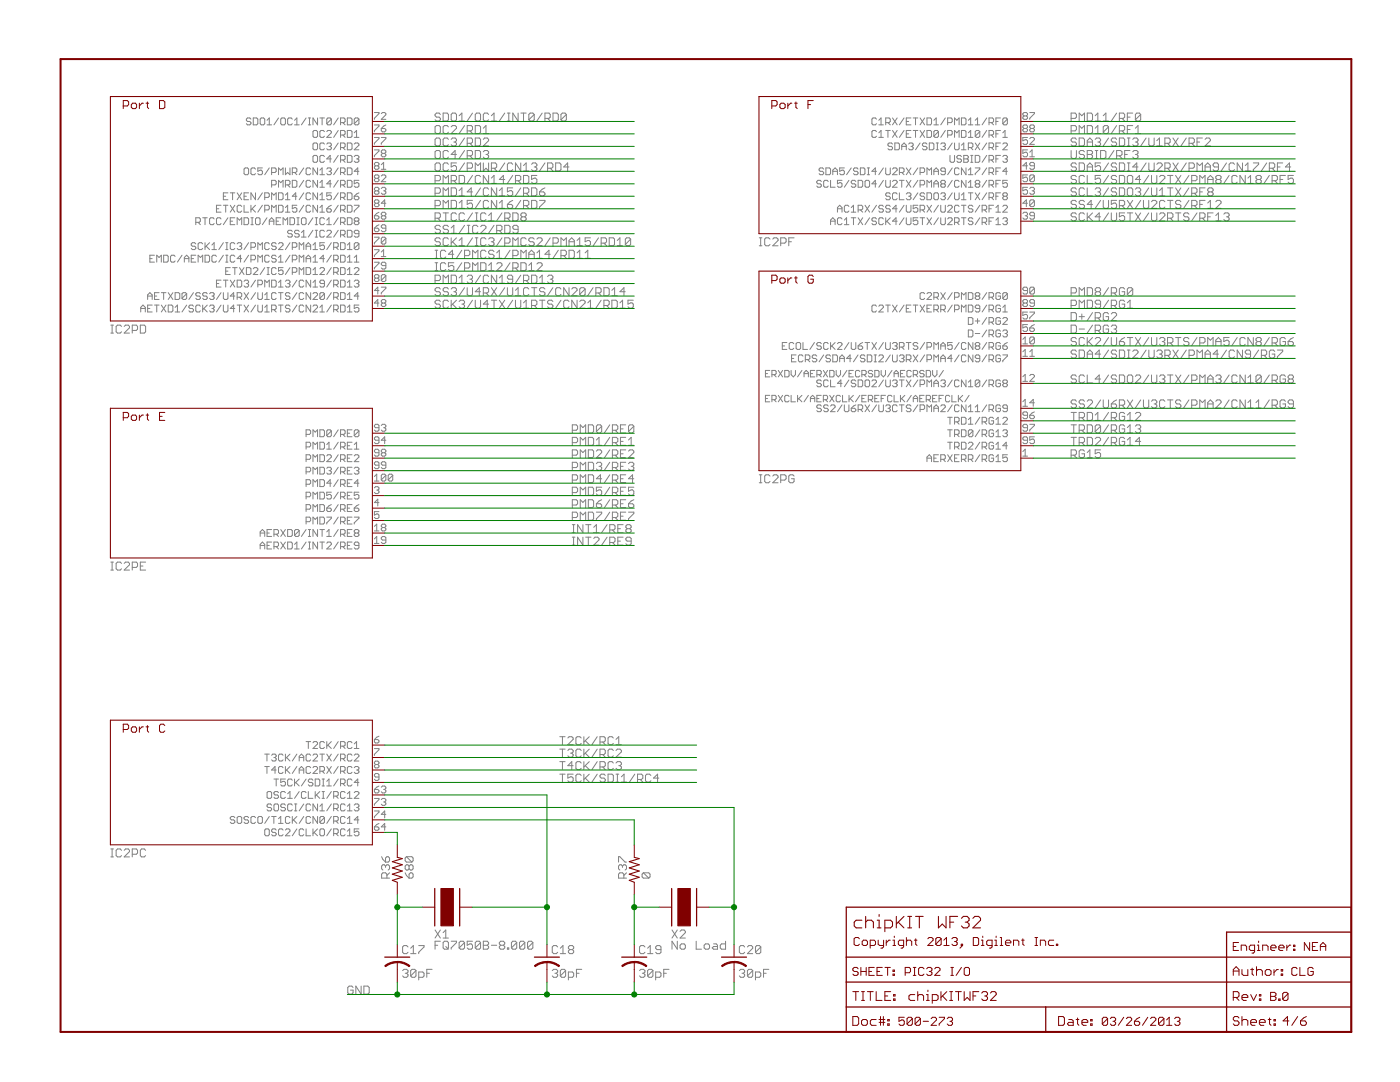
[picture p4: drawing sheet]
<svg xmlns="http://www.w3.org/2000/svg" width="279mm" height="216mm" viewBox="0 0 279 216" stroke-linecap="round" stroke-linejoin="round" font-family="sans-serif">
<g fill="none" stroke="#808080" stroke-width=".2">
<path d="M44.6 39.2h.4M45.5 38.5h-.9v1.4h.9M46 38.5h.9M46.4 38.5v1.4M47.3 38.5l.9 1.4M48.2 38.5l-.9 1.4M48.7 39.2h.5M48.9 33.5h.5l.2 .2v.9l-.2 .3h-.5l-.2-.3v-.9zM49.6 38.5h-.9v1.4h.9M50.1 23.8l-.3-.3h-.4l-.2 .5 .2 .2h.4l.3 .5-.3 .2h-.4l-.2-.2M50.5 23.5h.7l.3 .3v.9l-.3 .2h-.7zM51 33.7l-.2-.2h-.5l-.2 .2v.9l.2 .3h.5l.2-.3"/>
<path d="M51 38.5v1.4l-.9-1.4v1.4M52.1 23.5h.5l.2 .3v.9l-.2 .2h-.5l-.2-.2v-.9zM52.4 33.5h-.9v.7l.4-.2 .5 .2v.4l-.3 .3h-.4l-.2-.3M52.4 38.5l-.9 1.4M52.8 39.4h.7l.2-.2v-.5l-.2-.2h-.7v1.4M53.3 24.9h.9M53.3 24l.4-.5v1.4M53.7 33.5l-.9 1.4M54.2 34.4h.7l.2-.2v-.5l-.2-.2h-.7v1.4M54.2 36.9h.7l.2-.2v-.5l-.2-.2h-.7v1.4M54.2 39.9v-1.4l.5 .4 .4-.4v1.4M55.6 34.9v-1.4l.4 .5 .5-.5v1.4"/>
<path d="M55.6 37.4v-1.4l.4 .4 .5-.4v1.4M55.6 38.5h.7l.2 .2v.9l-.2 .3h-.7zM55.6 23.5l-.9 1.4M56.3 23.5h.4l.3 .3v.9l-.3 .2h-.4l-.3-.2v-.9zM57 38.9l.4-.4v1.4M57 33.5v1.4l.4-.5 .5 .5v-1.4M57 36.9h.6l.3-.2v-.5l-.3-.2h-.6v1.4M57 39.9h.9M57.4 36.9l.5 .5M58.3 23.8l-.2-.3h-.5l-.2 .3v.9l.2 .2h.5l.2-.2M58.3 34.4h.7l.2-.2v-.5l-.2-.2h-.7v1.4M58.3 36h.7l.2 .2v.9l-.2 .3h-.7z"/>
<path d="M58.8 24l.4-.5v1.4M58.8 24.9h.9M58.8 34.4l.4 .5M59.2 39.2h-.9l.7-.7v1.4M60.6 33.5l-.9 1.4M60.6 36l-.9 1.4M60.6 38.5l-.9 1.4M61.1 23.5l-.9 1.4M61.5 23.5h.5M61.5 24.9h.5M61.8 23.5v1.4M62 33.7l-.2-.2h-.5l-.2 .2v.9l.2 .3h.5l.2-.3"/>
<path d="M62 36.2l-.2-.2h-.5l-.2 .2v.9l.2 .3h.5l.2-.3M62 38.7l-.2-.2h-.5l-.2 .2v.9l.2 .3h.5l.2-.3M62.5 28.7l.2-.2h.4l.3 .2v1l-.3 .2h-.4l-.2-.2zM62.7 26h.4l.3 .3v.9l-.3 .2h-.4l-.2-.2v-.9zM62.7 31h.4l.3 .2v1l-.3 .2h-.4l-.2-.2v-1zM63.4 23.5v1.4l-.9-1.4v1.4M63.4 33.5v1.4l-.9-1.4v1.4M63.4 36v1.4l-.9-1.4v1.4M63.4 38.5v1.4l-.9-1.4v1.4M63.8 34l.5-.5v1.4M63.8 36.4l.5-.4v1.4M63.8 38.9l.5-.4v1.4"/>
<path d="M63.8 23.5h.9M63.8 34.9h.9M63.8 37.4h.9M63.8 39.9h.9M64.3 23.5v1.4M64.7 26.3l-.2-.3h-.4l-.3 .3v.9l.3 .2h.4l.2-.2M64.7 28.7l-.2-.2h-.4l-.3 .2v1l.3 .2h.4l.2-.2M64.7 31.2l-.2-.2h-.4l-.3 .2v1l.3 .2h.4l.2-.2M65.2 26.3l.2-.3h.5l.2 .3v.2l-.9 .9h.9M65.2 28.7l.2-.2h.5l.2 .2v.3l-.2 .2M65.2 33.7l.2-.2h.5l.2 .2-.2 .5M65.7 29.2h.2"/>
<path d="M65.7 34.2h.2M65.9 29.2l.2 .2v.3l-.2 .2h-.5l-.2-.2M65.9 34.2l.2 .2v.2l-.2 .3h-.5l-.2-.3M66.1 23.8l-.2-.3h-.5l-.2 .3v.9M66.1 38.5h-.9v.7l.5-.3h.2l.2 .3v.4l-.2 .3h-.5l-.2-.3M66.1 23.8v.9l-.2 .2h-.5l-.2-.2M66.1 31.7h-.9l.7-.7v1.4M66.1 36.7h-.9l.7-.7v1.4M66.1 23.8l-.9 .9M67.5 23.5l-.9 1.4M67.5 26l-.9 1.4M67.5 28.5l-.9 1.4"/>
<path d="M67.5 31l-.9 1.4M67.5 33.5l-.9 1.4M67.5 36l-.9 1.4M67.5 38.5l-.9 1.4M68 24.5h.6l.3-.3v-.4l-.3-.3h-.6v1.4M68 26.9h.6l.3-.2v-.4l-.3-.3h-.6v1.4M68 29.4h.6l.3-.2v-.5l-.3-.2h-.6v1.4M68 31.9h.6l.3-.2v-.5l-.3-.2h-.6v1.4M68 34.4h.6l.3-.2v-.5l-.3-.2h-.6v1.4M68 36.9h.6l.3-.2v-.5l-.3-.2h-.6v1.4M68 39.4h.6l.3-.2v-.5l-.3-.2h-.6v1.4M68.4 24.5l.5 .4"/>
<path d="M68.4 26.9l.5 .5M68.4 29.4l.5 .5M68.4 31.9l.5 .5M68.4 34.4l.5 .5M68.4 36.9l.5 .5M68.4 39.4l.5 .5M69.3 23.5h.7l.3 .3v.9l-.3 .2h-.7zM69.3 26h.7l.3 .3v.9l-.3 .2h-.7zM69.3 28.5h.7l.3 .2v1l-.3 .2h-.7zM69.3 31h.7l.3 .2v1l-.3 .2h-.7zM69.3 33.5h.7l.3 .2v.9l-.3 .3h-.7zM69.3 36h.7l.3 .2v.9l-.3 .3h-.7z"/>
<path d="M69.3 38.5h.7l.3 .2v.9l-.3 .3h-.7zM70.7 39.2h.7l.2 .2v.2l-.2 .3h-.5l-.2-.3zM70.7 28.7l.2-.2h.5l.2 .2v.3l-.9 .9h.9M70.7 31.2l.2-.2h.5l.2 .2v.3l-.2 .2M70.7 26.5l.5-.5v1.4M70.7 27.4h.9M71.2 31.7h.2M71.4 31.7l.2 .2v.3l-.2 .2h-.5l-.2-.2M71.6 23.8l-.2-.3h-.5l-.2 .3v.9M71.6 36h-.9v.7l.5-.3h.2l.2 .3v.4l-.2 .3h-.5l-.2-.3M71.6 23.8v.9l-.2 .2h-.5l-.2-.2M71.6 34.2h-.9l.7-.7v1.4"/>
<path d="M71.6 23.8l-.9 .9M71.6 38.5l-.9 .7M74.7 22.5h.9v.2l-.9 .9v.2M74.7 24.9h.9v.3l-.9 .9v.2M74.7 27.4h.9v.3l-.9 .9v.2M74.7 29.9h.9v.2l-.9 1v.2M75 33.1l-.3-.2v-.3l.3-.2h.4l.2 .2v.3l-.2 .2M75 33.1l-.3 .2v.2l.3 .3h.4l.2-.3v-.2l-.2-.2M75 35.6l-.3-.3v-.2l.3-.2h.4l.2 .2v.2l-.2 .3M75 35.6l-.3 .2v.2l.3 .3h.4l.2-.3v-.2l-.2-.2M75 38.1l-.3-.3v-.2l.3-.2h.4l.2 .2v.2l-.2 .3M75 38.1l-.3 .2v.2l.3 .3h.4l.2-.3v-.2l-.2-.2"/>
<path d="M75 33.1h.4M75 35.6h.4M75 38.1h.4M76.1 22.7l.2-.2h.5l.2 .2v.2l-.9 .9h.9M76.1 25.6h.7l.2 .2v.3l-.2 .2h-.5l-.2-.2zM76.1 27.4h.9v.3l-.9 .9v.2M76.1 35.1l.2-.2h.5l.2 .2v.2l-.9 1h.9M76.1 37.6l.2-.2h.5l.2 .2v.2l-.2 .3M76.1 33.8h.9M76.1 32.9l.5-.5v1.4M76.3 30.6l-.2-.2v-.3l.2-.2h.5l.2 .2v.3l-.2 .2M76.3 30.6l-.2 .2 .2 .5h.5l.2-.2-.2-.5"/>
<path d="M76.3 30.6h.5M76.6 38.1h.2M76.8 38.1l.2 .2v.2l-.2 .3h-.5l-.2-.3M77 24.9l-.9 .7M86.8 25.3l.3-.2h.5l.3 .2v1.1l-.3 .2h-.5l-.3-.2zM86.8 30.3l.3-.3h.5l.3 .3v1l-.3 .3h-.5l-.3-.3zM86.8 36.1h.8l.3-.3v-.5l-.3-.3h-.8v1.6M86.8 38.6h.8l.3-.3v-.5l-.3-.3h-.8v1.6M87.1 27.5h.5l.3 .3v1.1l-.3 .2h-.5l-.3-.2v-1.1zM87.1 32.5h.5l.3 .3v1l-.3 .3h-.5l-.3-.3v-1zM87.9 22.8l-.3-.2h-.5l-.3 .2v.3l.3 .3h.5l.3 .2v.3l-.3 .3h-.5l-.3-.3M88.4 22.6h.8l.3 .2v1.1l-.3 .3h-.8z"/>
<path d="M88.4 36.6v-1.6l.6 .5 .5-.5v1.6M88.4 39.1v-1.6l.6 .5 .5-.5v1.6M89.5 25.3l-.3-.2h-.5l-.3 .2v1.1l.3 .2h.5l.3-.2M89.5 27.8l-.3-.3h-.5l-.3 .3v1.1l.3 .2h.5l.3-.2M89.5 30.3l-.3-.3h-.5l-.3 .3v1l.3 .3h.5l.3-.3M89.5 32.8l-.3-.3h-.5l-.3 .3v1l.3 .3h.5l.3-.3M90 25.3l.3-.2h.5l.3 .2v.3l-1.1 1h1.1M90 27.8l.3-.3h.5l.3 .3v.3l-.3 .2M90 36.1h.8l.3-.3v-.5l-.3-.3h-.8v1.6M90 37.5h.8l.3 .3v1l-.3 .3h-.8zM90 40h.8l.3 .3v1l-.3 .3h-.8zM90.3 22.6h.5l.3 .2v1.1l-.3 .3h-.5l-.3-.3v-1.1z"/>
<path d="M90.6 36.1l.5 .5M90.6 28.3h.2M90.8 28.3l.3 .3v.3l-.3 .2h-.5l-.3-.2M91.1 32.5h-1.1v.8l.6-.3h.2l.3 .3v.5l-.3 .3h-.5l-.3-.3M91.1 30.8h-1.1l.8-.8v1.6M91.6 35h.8l.3 .3v1l-.3 .3h-.8zM91.6 24.2h1.1M91.6 23.1l.6-.5v1.6M91.6 38l.6-.5v1.6M91.6 39.1h1.1M92.7 32.5l-1.1 1.6M92.7 25.1l-1.1 1.5"/>
<path d="M92.7 27.5l-1.1 1.6M92.7 30l-1.1 1.6M93.2 26.1h.8l.3-.3v-.5l-.3-.2h-.8v1.5M93.2 28.6h.8l.3-.3v-.5l-.3-.3h-.8v1.6M93.2 31.1h.8l.3-.3v-.5l-.3-.3h-.8v1.6M93.2 33.6h.8l.3-.3v-.5l-.3-.3h-.8v1.6M93.8 26.1l.5 .5M93.8 28.6l.5 .5M93.8 31.1l.5 .5M94.3 40h-1.1v.8l.6-.3h.2l.3 .3v.5l-.3 .3h-.5l-.3-.3M94.3 35l-1.1 1.6M94.3 22.6l-1.1 1.6"/>
<path d="M94.3 38.3h-1.1l.8-.8v1.6M94.8 25.1h.9l.2 .2v1.1l-.2 .2h-.9zM94.8 27.5h.9l.2 .3v1.1l-.2 .2h-.9zM94.8 30h.9l.2 .3v1l-.2 .3h-.9zM94.8 34.1v-1.6l.6 .5 .5-.5v1.6M95.1 22.6h.6l.2 .2v1.1l-.2 .3h-.6l-.3-.3v-1.1zM95.9 35.3l-.2-.3h-.6l-.3 .3v1l.3 .3h.6l.2-.3M95.9 37.5l-1.1 1.6M95.9 40l-1.1 1.6M96.5 32.5v1.6l.5-.5 .5 .5v-1.6M96.5 27.8l.2-.3h.5l.3 .3v.3l-1 1h1M96.5 30.3l.2-.3h.5l.3 .3v.3l-.3 .2"/>
<path d="M96.5 26.6h1M96.5 25.6l.5-.5v1.5M97 30.8h.2M97.2 30.8l.3 .3v.2l-.3 .3h-.5l-.2-.3M97.5 22.8l-.3-.2h-.5l-.2 .2v1.1l.2 .3h.5l.3-.3M97.5 35v1.6l-1-1.6v1.6M97.5 37.8l-.3-.3h-.5l-.2 .3v1l.2 .3h.5l.3-.3M98.1 23.1l.5-.5v1.6M98.1 35.5l.5-.5v1.6M98.1 33.6h.7l.3-.3v-.5l-.3-.3h-.7v1.6M98.1 36.6h1M98.1 24.2h1"/>
<path d="M98.6 33.6l.5 .5M99.1 37.5v1.6l-1-1.6v1.6M99.1 40v1.6l-1-1.6v1.6M99.7 39.1h1M99.7 38l.5-.5v1.6M100.7 32.5l-1 1.6M100.7 35.8h-1l.8-.8v1.6M100.7 22.6l-1 1.6M101.3 22.6h.5M101.3 24.2h.5M101.5 22.6v1.6M102.3 32.8l-.2-.3h-.6l-.2 .3v1l.2 .3h.6l.2-.3"/>
<path d="M102.3 37.5h-1v.8l.5-.3h.3l.2 .3v.5l-.2 .3h-.6l-.2-.3M102.3 35l-1 1.6M102.3 40l-.5 .3-.5 .5M102.9 36.1h.8l.2-.3v-.5l-.2-.3h-.8v1.6M103.4 36.1l.5 .5M103.4 22.6v1.6l-1.1-1.6v1.6M103.9 32.5v1.6l-1-1.6v1.6M103.9 37.5l-1 1.6M103.9 40l-1 1.6M103.9 22.6h1.1M104.5 34.1h1M104.5 33l.5-.5v1.6"/>
<path d="M104.5 35h.8l.2 .3v1l-.2 .3h-.8zM104.5 22.6v1.6M104.5 38.6h.8l.2-.3v-.5l-.2-.3h-.8v1.6M105 38.6l.5 .5M106.1 32.8l.2-.3h.6l.2 .3v.2l-.2 .3M106.1 37.5h.8l.2 .3v1l-.2 .3h-.8zM106.1 40h.8l.2 .3v1l-.2 .3h-.8zM106.6 22.8l-.3-.2h-.5l-.3 .2v1.1M106.6 33.3h.3M106.6 22.8v1.1l-.3 .3h-.5l-.3-.3M106.6 22.8l-1.1 1.1M106.9 33.3l.2 .3v.2l-.2 .3h-.6l-.2-.3"/>
<path d="M107.1 35h-1v.8l.5-.3h.3l.2 .3v.5l-.2 .3h-.6l-.2-.3M107.7 38.3h.8l.3 .3v.2l-.3 .3h-.6l-.2-.3zM107.7 40h1.1v.3l-1.1 1v.3M108.2 22.6l-1.1 1.6M108.8 32.5l-1.1 1.6M108.8 23.6h.8l.2-.2v-.6l-.2-.2h-.8v1.6M108.8 37.5l-.6 .3-.5 .5M109.3 33.6h.8l.2-.3v-.5l-.2-.3h-.8v1.6M109.3 23.6l.5 .6M109.8 33.6l.5 .5M110.4 22.6h.7l.3 .2v1.1l-.3 .3h-.7zM110.9 32.5h.8l.3 .3v1l-.3 .3h-.8z"/>
<path d="M113 22.8l-.2-.2h-.6l-.2 .2v1.1M113 22.8v1.1l-.2 .3h-.6l-.2-.3M113 22.8l-1 1.1M113.6 33.3h-1.1l.8-.8v1.6M163.9 36.2l-.2-.2h-.5l-.2 .2v.2l.2 .3h.5l.2 .2v.2l-.2 .3h-.5l-.2-.3M164.4 33.7l-.3-.2h-.4l-.2 .5 .2 .2h.4l.3 .2v.2l-.3 .3h-.4l-.2-.3M164.8 33.5h.7l.3 .2v.9l-.3 .3h-.7zM165.3 36.2l-.2-.2h-.5l-.2 .2v.9l.2 .3h.5l.2-.3M165.8 36v1.4h.9M166.2 34.2h.9M166.2 34.9v-.9l.5-.5 .4 .5v.9M168 36h-.9v.7l.5-.3h.2l.2 .3v.4l-.2 .3h-.4l-.3-.3"/>
<path d="M168.5 33.5h-.9v.7l.4-.2h.3l.2 .2v.4l-.2 .3h-.5l-.2-.3M169.4 36l-.9 1.4M169.9 33.5l-.9 1.4M170.8 36.2l-.2-.2h-.5l-.2 .4 .2 .3h.5l.2 .2v.2l-.2 .3h-.5l-.2-.3M171.2 33.7l-.2-.2h-.4l-.3 .5 .3 .2h.4l.2 .4-.2 .3h-.4l-.3-.3M171.3 36h.6l.3 .2v.9l-.3 .3h-.6zM171.7 33.5h.7l.2 .2v.9l-.2 .3h-.7zM172.8 36h.5l.2 .2v.9l-.2 .3h-.5l-.2-.3v-.9zM173.1 33.5h.4M173.1 34.9h.4M173.3 33.5v1.4M174.9 23.8l-.2-.3h-.5l-.2 .3v.9l.2 .2h.5l.2-.2"/>
<path d="M174.9 26.3l-.2-.3h-.5l-.2 .3v.9l.2 .2h.5l.2-.2M174.9 34.2h-.9l.7-.7v1.4M174.9 36.7h-.9l.7-.7v1.4M175.4 24.9h.9M175.4 27.4h.9M175.4 24l.4-.5v1.4M175.4 26.5l.4-.5v1.4M176.3 36l-.9 1.4M176.3 33.5l-.9 1.4M176.8 24.5h.6l.3-.3v-.4l-.3-.3h-.6v1.4M176.8 26h.9M176.8 33.5v1.1l.2 .3h.4l.3-.3v-1.1"/>
<path d="M176.8 36v1.1l.2 .3h.4l.3-.3v-1.1M177.2 24.5l.5 .4M177.2 26v1.4M177.7 38.7l-.3-.2h-.4l-.2 .4 .2 .3h.4l.3 .2v.2l-.3 .3h-.4l-.2-.3M178.1 28.7l-.2-.2h-.5l-.2 .2v.3l.2 .2h.5l.2 .2v.3l-.2 .2h-.5l-.2-.2M178.1 33.7l.3-.2h.4l.2 .2v.3l-.9 .9h.9M178.1 36.2l.3-.2h.4l.2 .2v.2l-.9 1h.9M178.1 23.5l.9 1.4M178.1 26l.9 1.4M178.6 28.5h.7l.2 .2v1l-.2 .2h-.7zM179 38.7l-.2-.2h-.4l-.3 .2v.9l.3 .3h.4l.2-.3M179 23.5l-.9 1.4"/>
<path d="M179 26l-.9 1.4M179.5 34.4h.7l.2-.2v-.5l-.2-.2h-.7v1.4M179.5 36h.9M179.5 38.5v1.4h.9M180 29.2h.9M180 29.9v-.9l.4-.5 .5 .5v.9M180 36v1.4M180 34.4l.4 .5M180.4 23.5l-.9 1.4M180.4 26l-.9 1.4M180.9 24.2h.4M180.9 38.7l.2-.2h.5l.2 .2-.2 .5"/>
<path d="M180.9 26.7h.4M180.9 33.5l.9 1.4M180.9 36l.9 1.4M181.3 28.7l.3-.2h.4l.2 .2v.3l-.2 .2M181.3 39.2h.3M181.6 39.2l.2 .2v.2l-.2 .3h-.5l-.2-.3M181.8 36l-.9 1.4M181.8 23.5h-.9v1.4h.9M181.8 26h-.9v1.4h.9M181.8 29.2h.2M181.8 33.5l-.9 1.4M182 29.2l.2 .2v.3l-.2 .2h-.4l-.3-.2"/>
<path d="M182.2 23.5h1M182.2 26h1M182.7 23.5v1.4M182.7 26v1.4M183.2 33.5l-1 1.4M183.2 36l-1 1.4M183.2 38.5l-1 1.4M183.6 34.4h.7l.2-.2v-.5l-.2-.2h-.7v1.4M183.6 36.9h.7l.2-.2v-.5l-.2-.2h-.7v1.4M183.6 23.5l.9 1.4M183.6 26l.9 1.4M183.6 28.5l-.9 1.4"/>
<path d="M184.5 38.7l-.2-.2h-.4l-.3 .2 .3 .5h.4l.2 .2-.2 .5h-.4l-.3-.3M184.5 23.5l-.9 1.4M184.5 26l-.9 1.4M185 23.5h.7l.2 .3v.9l-.2 .2h-.7zM185 26h.7l.2 .3v.9l-.2 .2h-.7zM185 28.7l-.2-.2h-.5l-.2 .2v.3l.2 .2h.5l.2 .2v.3l-.2 .2h-.5l-.2-.2M185 38.5h.7l.2 .2v.9l-.2 .3h-.7zM185 34.9v-1.4l.5 .5 .4-.5v1.4M185 37.4v-1.4l.5 .4 .4-.4v1.4M185.5 28.5h.6l.3 .2v1l-.3 .2h-.6zM186.4 24.9h.9M186.4 34.2h.9"/>
<path d="M186.4 36.7h.9M186.4 24l.4-.5v1.4M186.4 34.9v-.9l.4-.5 .5 .5v.9M186.4 37.4v-1l.4-.4 .5 .4v1M186.6 38.5h.5l.2 .2v.9l-.2 .3h-.5l-.2-.3v-.9zM186.8 28.5h.5M186.8 29.9h.5M187.1 28.5v1.4M187.3 26.3l-.2-.3h-.5l-.2 .3v.9M187.3 26.3v.9l-.2 .2h-.5l-.2-.2M187.3 26.3l-.9 .9M187.7 28.7l.3-.2h.4l.3 .2-.3 .5"/>
<path d="M187.7 38.7l.3-.2h.4l.3 .2-.3 .5M188 36.7l-.3-.3v-.2l.3-.2h.4l.3 .2-.3 .5M188 36.7l-.3 .2v.2l.3 .3h.4l.3-.3v-.2l-.3-.2M188 36.7h.4M188.2 29.2h.2M188.2 39.2h.2M188.4 29.2l.3 .2v.3l-.3 .2h-.4l-.3-.2M188.4 39.2l.3 .2-.3 .5h-.4l-.3-.3M188.7 34.2h-.7l-.3-.2 .3-.5h.4l.3 .2v.9l-.3 .3h-.4l-.3-.3M188.7 23.5l-1 1.4M188.7 26l-1 1.4M189.1 24.5h.7l.2-.3v-.4l-.2-.3h-.7v1.4"/>
<path d="M189.1 26.9h.7l.2-.2v-.4l-.2-.3h-.7v1.4M189.6 31v1.2l.2 .2h.5l.2-.2v-1.2M190 28.5l-.9 1.4M190 33.5l-.9 1.4M190 36l-.9 1.4M190 38.5l-.9 1.4M190.5 28.5v1.2l.2 .2h.5l.2-.2v-1.2M190.5 38.5v1.1l.2 .3h.5l.2-.3v-1.1M190.5 24.9v-1.4l.5 .5 .4-.5v1.4M190.5 27.4v-1.4l.5 .5 .4-.5v1.4M191.4 33.7l-.2-.2h-.5l-.2 .2v.9l.2 .3h.5l.2-.3M191.4 36.2l-.2-.2h-.5l-.2 .2v.9l.2 .3h.5l.2-.3"/>
<path d="M191.9 23.5h.7l.2 .3v.9l-.2 .2h-.7zM191.9 26h.7l.2 .3v.9l-.2 .2h-.7zM191.9 29.9h.9M191.9 31.2l-.3-.2h-.4l-.2 .2v.3l.2 .2h.4l.3 .2v.3l-.3 .2h-.4l-.2-.2M191.9 39.9h.9M191.9 29l.4-.5v1.4M191.9 38.9l.4-.4v1.4M192.3 31h.7l.3 .2v.3l-.3 .2 .3 .2v.3l-.3 .2h-.7zM192.3 31.7h.7M192.8 33.5v1.4l-.9-1.4v1.4M192.8 36v1.4l-.9-1.4v1.4M193.3 24.9h.9"/>
<path d="M193.3 27.4h.9M193.3 29.4h.6l.3-.2v-.5l-.3-.2h-.6v1.4M193.3 34.9h.9M193.3 37.4h.9M193.3 38.5h.9M193.3 26.5l.4-.5v1.4M193.3 24l.4-.5v1.4M193.3 34l.4-.5v1.4M193.3 36.4l.4-.4v1.4M193.7 31h.5M193.7 32.4h.5M193.7 38.5v1.4"/>
<path d="M193.7 29.4l.5 .5M193.9 31v1.4M194.6 24.9h.9M194.6 31h.7l.2 .2v1l-.2 .2h-.7zM194.6 33.5h.9v.2l-.9 .9v.3M194.6 24l.5-.5v1.4M194.6 28.5l.9 1.4M194.6 38.5l.9 1.4M194.9 36.7l-.3-.3v-.2l.3-.2h.4l.2 .2v.2l-.2 .3M194.9 36.7l-.3 .2v.2l.3 .3h.4l.2-.3v-.2l-.2-.2M194.9 36.7h.4M195.5 26.3l-.2-.3h-.4l-.3 .3v.9"/>
<path d="M195.5 26.3v.9l-.2 .2h-.4l-.3-.2M195.5 26.3l-.9 .9M195.5 28.5l-.9 1.4M195.5 38.5l-.9 1.4M196.9 23.5l-.9 1.4M196.9 26l-.9 1.4M196.9 28.5l-.9 1.4M196.9 33.5l-.9 1.4M196.9 36l-.9 1.4M196.9 38.5l-.9 1.4M196.9 31l-.9 1.4M197.4 24.5h.7l.2-.3v-.4l-.2-.3h-.7v1.4"/>
<path d="M197.4 26.9h.7l.2-.2v-.4l-.2-.3h-.7v1.4M197.4 29.4h.7l.2-.2v-.5l-.2-.2h-.7v1.4M197.4 31.9h.7l.2-.2v-.5l-.2-.2h-.7v1.4M197.4 34.4h.7l.2-.2v-.5l-.2-.2h-.7v1.4M197.4 36.9h.7l.2-.2v-.5l-.2-.2h-.7v1.4M197.4 39.4h.7l.2-.2v-.5l-.2-.2h-.7v1.4M197.8 24.5l.5 .4M197.8 26.9l.5 .5M197.8 29.4l.5 .5M197.8 34.4l.5 .5M197.8 36.9l.5 .5M197.8 39.4l.5 .5"/>
<path d="M197.8 31.9l.5 .5M198.8 24.2h.4M198.8 29.2h.4M198.8 31.7h.4M198.8 34.2h.4M198.8 36.7h.4M198.8 39.2h.4M198.8 26.7h.4M199.7 23.5h-.9v1.4M199.7 26h-.9v1.4M199.7 28.5h-.9v1.4M199.7 31h-.9v1.4"/>
<path d="M199.7 33.5h-.9v1.4M199.7 36h-.9v1.4M199.7 38.5h-.9v1.4M200.1 27.4h.9M200.1 28.7l.3-.2h.4l.2 .2v.3l-.9 .9h.9M200.1 31.2l.3-.2h.4l.2 .2v.3l-.2 .2M200.1 26.5l.5-.5v1.4M200.4 39.2l-.3-.3 .3-.4h.4l.2 .2-.2 .5M200.4 39.2l-.3 .2v.2l.3 .3h.4l.2-.3v-.2l-.2-.2M200.4 39.2h.4M200.6 31.7h.2M200.8 31.7l.2 .2v.3l-.2 .2h-.4l-.3-.2"/>
<path d="M201 23.8l-.2-.3h-.4l-.3 .3v.9M201 23.8v.9l-.2 .2h-.4l-.3-.2M201 34.2h-.9l.7-.7v1.4M201 36h-.9v.7l.5-.3h.2l.2 .3v.4l-.2 .3h-.4l-.3-.3M201 23.8l-.9 .9M204.4 23.1l-.3-.2v-.2l.3-.2h.4l.3 .2v.2l-.3 .2M204.4 23.1l-.3 .3v.2l.3 .2h.4l.3-.2v-.2l-.3-.3M204.4 25.6l-.3-.2v-.2l.3-.3h.4l.3 .3v.2l-.3 .2M204.4 25.6l-.3 .2v.3l.3 .2h.4l.3-.2v-.3l-.3-.2M204.4 25.6h.4M204.4 23.1h.4M205.1 29.9h-1v.7l.5-.2h.2l.3 .2v.5l-.3 .2h-.4l-.3-.2"/>
<path d="M205.1 27.4h-1v.7l.5-.2h.2l.3 .2v.5l-.3 .2h-.4l-.3-.2M205.1 33.1h-1l.7-.7v1.4M205.1 37.4h-1v.7l.5-.3h.2l.3 .3v.4l-.3 .3h-.4l-.3-.3M205.1 34.9h-1v.7l.5-.3h.2l.3 .3v.4l-.3 .3h-.4l-.3-.3M205.5 22.5h.9v.2l-.9 .9v.2M205.5 27.7l.2-.3h.5l.2 .3v.2l-.9 .9h.9M205.5 31.3h.9M205.5 37.6l.2-.2h.5l.2 .2v.2l-.2 .3M205.5 30.4l.5-.5v1.4M205.7 25.6l-.2-.2v-.2l.2-.3h.5l.2 .3v.2l-.2 .2M205.7 25.6l-.2 .2v.3l.2 .2h.5l.2-.2v-.3l-.2-.2M205.7 25.6h.5"/>
<path d="M206 38.1h.2M206.2 38.1l.2 .2v.2l-.2 .3h-.5l-.2-.3M206.4 33.1h-.7l-.2-.2v-.3l.2-.2h.5l.2 .2v.9l-.2 .3h-.5l-.2-.3M206.4 35.1l-.2-.2h-.5l-.2 .2v.9M206.4 35.1v.9l-.2 .3h-.5l-.2-.3M206.4 35.1l-.9 .9M213.8 23.6h.8l.2-.2v-.6l-.2-.2h-.8v1.6M213.8 26.1h.8l.2-.3v-.5l-.2-.2h-.8v1.5M213.8 30v1.3l.2 .3h.6l.2-.3v-1.3M214.8 32.8l-.2-.3h-.6l-.2 .3v.2l.2 .3h.6l.2 .3v.2l-.2 .3h-.6l-.2-.3M214.8 35.3l-.2-.3h-.6l-.2 .3v.2l.2 .3h.6l.2 .3v.2l-.2 .3h-.6l-.2-.3M214.8 27.8l-.2-.3h-.6l-.2 .3v.3l.2 .2h.6l.2 .3v.3l-.2 .2h-.6l-.2-.2"/>
<path d="M214.8 37.8l-.2-.3h-.6l-.2 .3v.2l.2 .3h.6l.2 .3v.2l-.2 .3h-.6l-.2-.3M215.4 32.5h.8l.2 .3v1l-.2 .3h-.8zM215.4 27.5h.8l.2 .3v1.1l-.2 .2h-.8zM215.4 24.2v-1.6l.5 .5 .5-.5v1.6M215.4 26.6v-1.5l.5 .5 .5-.5v1.5M216.4 30.3l-.2-.3h-.6l-.2 .3v.3l.2 .2h.6l.2 .3v.2l-.2 .3h-.6l-.2-.3M216.4 35.3l-.2-.3h-.6l-.2 .3v1l.2 .3h.6l.2-.3M216.4 37.8l-.2-.3h-.6l-.2 .3v1l.2 .3h.6l.2-.3M217 34.1v-1.1l.5-.5 .5 .5v1.1M217 33.3h1M217 35v1.6h1M217 22.6h.8l.2 .2v1.1l-.2 .3h-.8z"/>
<path d="M217 25.1h.8l.2 .2v1.1l-.2 .2h-.8zM217 28.3h1M217 30h.8l.2 .3v.3l-.2 .2 .2 .3v.2l-.2 .3h-.8zM217 30.8h.8M217 37.5v1.6h1M217 29.1v-1l.5-.6 .5 .6v1M218.6 23.1l.5-.5v1.6M218.6 27.8l.2-.3h.6l.2 .3v.3l-.2 .2M218.6 24.2h1M218.6 26.6h1M218.6 30h.5M218.6 31.6h.5"/>
<path d="M218.6 37.8l.2-.3h.6l.2 .3v.2l-.2 .3M218.6 25.6l.5-.5v1.5M218.8 30v1.6M219.1 28.3h.3M219.1 38.3h.3M219.4 28.3l.2 .3v.3l-.2 .2h-.6l-.2-.2M219.4 38.3l.2 .3v.2l-.2 .3h-.6l-.2-.3M219.6 32.5h-1v.8l.8-.3 .2 .3v.5l-.2 .3h-.6l-.2-.3M219.6 35h-1v.8l.8-.3 .2 .3v.5l-.2 .3h-.6l-.2-.3M219.6 30h.8l.3 .3v1l-.3 .3h-.8zM219.6 40l-1 1.6M220.2 24.2h1"/>
<path d="M220.2 40v1.3l.3 .3h.5l.2-.3v-1.3M220.2 23.1l.5-.5v1.6M221.2 25.3l-.2-.2h-.5l-.3 .2v1.1M221.2 25.3v1.1l-.2 .2h-.5l-.3-.2M221.2 32.5l-1 1.6M221.2 35l-1 1.6M221.2 25.3l-1 1.1M221.2 27.5l-1 1.6M221.2 37.5l-1 1.6M222.3 30l-1 1.6M222.8 35.3l-.2-.3h-.6l-.2 .3v.2l.2 .3h.6l.2 .3v.2l-.2 .3h-.6l-.2-.3M222.8 40h-1v.8l.5-.3h.3l.2 .3v.5l-.2 .3h-.6l-.2-.3"/>
<path d="M222.8 27.8l-.2-.3h-.6l-.2 .3v.3l.2 .2h.6l.2 .3v.3l-.2 .2h-.6l-.2-.2M222.8 32.8l-.2-.3h-.6l-.2 .3v.2l.2 .3h.6l.2 .3v.2l-.2 .3h-.6l-.2-.3M222.8 31.1h.8l.3-.3v-.5l-.3-.3h-.8v1.6M222.8 37.8l-.2-.3h-.6l-.2 .3v.2l.2 .3h.6l.2 .3v.2l-.2 .3h-.6l-.2-.3M222.8 22.6l-1 1.6M222.8 25.1l-1 1.5M223.4 32.5h.8l.3 .3v1l-.3 .3h-.8zM223.4 35h.8l.3 .3v1l-.3 .3h-.8zM223.4 23.6h.8l.3-.2v-.6l-.3-.2h-.8v1.6M223.4 26.1h.8l.3-.3v-.5l-.3-.2h-.8v1.5M223.4 27.5h.8l.3 .3v1.1l-.3 .2h-.8zM223.4 37.5h.8l.3 .3v1l-.3 .3h-.8z"/>
<path d="M223.4 31.1l.5 .5M223.9 23.6l.6 .6M223.9 26.1l.6 .5M224.5 30.8h.5M225 32.5h.5M225 34.1h.5M225 35.3l.3-.3h.5l.3 .3v1l-.3 .3h-.5l-.3-.3zM225 23.4h.5M225 27.5h.5M225 29.1h.5M225 25.8h.5M225 40l1.1 1.6"/>
<path d="M225.3 37.5h.5l.3 .3v1l-.3 .3h-.5l-.3-.3v-1zM225.3 27.5v1.6M225.3 32.5v1.6M225.5 30h-1v1.6M226.1 27.8l.2-.3h.6l.2 .3v.3l-.2 .2M226.1 22.6h-1.1v1.6M226.1 25.1h-1.1v1.5M226.1 30.3l.2-.3h.6l.2 .3v.3l-.2 .2M226.1 40l-1.1 1.6M226.6 37.8l.3-.3h.5l.2 .3v.2l-.2 .3M226.6 26.6h1M226.6 28.3h.3"/>
<path d="M226.6 30.8h.3M226.6 25.6l.5-.5v1.5M226.9 28.3l.2 .3v.3l-.2 .2h-.6l-.2-.2M226.9 30.8l.2 .3v.2l-.2 .3h-.6l-.2-.3M227.1 33.3h-1l.8-.8v1.6M227.1 38.3h.3M227.4 38.3l.2 .3v.2l-.2 .3h-.5l-.3-.3M227.6 22.8l-.2-.2h-.5l-.3 .2v1.1M227.6 22.8l-1 1.1M227.6 35.8h-1l.8-.8v1.6M227.6 22.8v1.1l-.2 .3h-.5l-.3-.3M227.6 40l-1 1.6"/>
<path d="M228.2 40v1.3l.3 .3h.5l.3-.3v-1.3M228.7 32.5l-1 1.6M228.7 27.5l-1 1.6M229.3 35l-1.1 1.6M229.3 37.5l-1.1 1.6M229.3 32.5v1.3l.2 .3h.6l.2-.3v-1.3M229.3 27.5v1.4l.2 .2h.6l.2-.2v-1.4M229.8 35v1.3l.3 .3h.5l.3-.3v-1.3M229.8 37.5v1.3l.3 .3h.5l.3-.3v-1.3M230.9 32.8l.2-.3h.6l.2 .3v.2l-1 1.1h1M230.9 28.1l.5-.6v1.6M230.9 29.1h1"/>
<path d="M231.4 35.3l.3-.3h.5l.3 .3v.2l-1.1 1.1h1.1M231.4 39.1h1.1M231.4 38l.5-.5v1.6M232.5 28.6h.8l.2-.3v-.5l-.2-.3h-.8v1.6M232.5 33.6h.8l.2-.3v-.5l-.2-.3h-.8v1.6M233 35h1.1M233 37.5h1.1M233 40h1.1M233 33.6l.5 .5M233 28.6l.5 .5M233.6 35v1.6M233.6 37.5v1.6"/>
<path d="M233.6 40v1.6M234.1 32.5l1 1.6M234.1 27.5l1 1.6M234.6 35l1.1 1.6M234.6 37.5l1.1 1.6M235.1 32.5l-1 1.6M235.1 27.5l-1 1.6M235.7 35l-1.1 1.6M235.7 37.5l-1.1 1.6M236.7 32.5l-1 1.6M236.7 27.5l-1 1.6M237.3 35l-1.1 1.6"/>
<path d="M237.3 37.5l-1.1 1.6M237.3 40l-1.1 1.6M237.3 33.6h.8l.3-.3v-.5l-.3-.3h-.8v1.6M237.3 28.6h.8l.3-.3v-.5l-.3-.3h-.8v1.6M237.8 38.6h.8l.3-.3v-.5l-.3-.3h-.8v1.6M237.8 36.1h.8l.3-.3v-.5l-.3-.3h-.8v1.6M237.8 28.6l.6 .5M238.4 38.6l.5 .5M238.9 28.3h.5M238.9 34.1v-1.6l.5 .5 .6-.5v1.6M239.4 38.3h.6M239.4 36.6v-1.6l.6 .5 .5-.5v1.6"/>
<path d="M240 27.5h-1.1v1.6M240.5 34.1v-1.1l.5-.5 .6 .5v1.1M240.5 33.3h1.1M240.5 27.8l.3-.3h.5l.3 .3v.3l-1.1 1h1.1M240.5 37.5h-1.1v1.6M240.5 40h-1.1v1.6M241 35.8h1.1M241 36.6v-1.1l.6-.5 .5 .5v1.1M241.3 38.3l-.3-.3v-.2l.3-.3h.5l.3 .3v.2l-.3 .3M241.3 38.3l-.3 .3v.2l.3 .3h.5l.3-.3v-.2l-.3-.3M241.3 38.3h.5M242.9 35.8l-.3-.3v-.2l.3-.3h.5l.3 .3v.2l-.3 .3"/>
<path d="M242.9 35.8l-.3 .3v.2l.3 .3h.5l.3-.3v-.2l-.3-.3M242.9 35.8h.5M243.2 33.3h-.8l-.3-.3v-.2l.3-.3h.5l.3 .3v1l-.3 .3h-.5l-.3-.3M244.8 32.5l-1.1 1.6M245.3 35l-1.1 1.6M246.4 32.8l-.3-.3h-.5l-.3 .3v1l.3 .3h.5l.3-.3M246.9 35.3l-.3-.3h-.5l-.2 .3v1l.2 .3h.5l.3-.3M248 32.5v1.6l-1.1-1.6v1.6M248.5 33l.5-.5v1.6M248.5 34.1h1.1M248.5 35v1.6l-1-1.6v1.6M249 36.6h1.1"/>
<path d="M249 35.5l.6-.5v1.6M250.1 32.5h1.1v.3l-1.1 1v.3M250.9 35.8l-.2-.3v-.2l.2-.3h.6l.2 .3v.2l-.2 .3M250.9 35.8l-.2 .3v.2l.2 .3h.6l.2-.3v-.2l-.2-.3M250.9 35.8h.6M252.8 32.5l-1.1 1.6M253.3 33.6h.8l.3-.3v-.5l-.3-.3h-.8v1.6M253.3 35l-1 1.6M253.9 36.1h.8l.2-.3v-.5l-.2-.3h-.8v1.6M253.9 33.6l.5 .5M254.4 36.1l.5 .5M254.9 33.3h.6"/>
<path d="M255.5 35.8h.5M256 32.5h-1.1v1.6M256.5 35h-1v1.6M257.6 33.3h-1.1l.8-.8v1.6M258.1 35h-1v.8l.8-.3 .2 .3v.5l-.2 .3h-.6l-.2-.3M29.5 59.8v-1l.4-.4 .5 .4v1M29.5 59.1h.9M29.9 51.6h.5M30.8 50.9h-.9v1.4h.9M30.8 59.1h.5M31.3 52.3v-1.4l.4 .5 .5-.5v1.4M31.7 58.4h-.9v1.4h.9"/>
<path d="M32.2 58.4h.9M32.7 50.9h.6l.3 .3v.9l-.3 .2h-.6zM32.7 58.4v1.4M33.6 58.4l.9 1.4M34.5 58.4l-.9 1.4M34.9 51.2l-.2-.3h-.4l-.3 .3v.9l.3 .2h.4l.2-.2M34.9 58.4h.7l.3 .2v.9l-.3 .3h-.7zM36.3 50.9l-.9 1.4M36.8 51.6h.9M36.8 52.3v-.9l.5-.5 .4 .5v.9M37.3 58.6l-.3-.2h-.4l-.3 .2v.9M37.3 58.6v.9l-.3 .3h-.4l-.3-.3"/>
<path d="M37.3 58.6l-1 .9M38.2 51.6h.4M38.6 58.4l-.9 1.4M39.1 44.4h.7l.2-.3v-.4l-.2-.2h-.7v1.3M39.1 48.7l-.3-.3h-.4l-.2 .3v.2l.2 .2h.4l.3 .2v.3l-.3 .2h-.4l-.2-.2M39.1 50.9h-.9v1.4h.9M39.5 44.4l.5 .4M39.5 52.3v-1.4l.5 .5 .4-.5v1.4M40 58.6l-.2-.2h-.5l-.2 .2v.2l.2 .3h.5l.2 .2-.2 .5h-.5l-.2-.3M40.4 43.5h1M40.4 48.7l-.2-.3h-.4l-.3 .3v.9l.3 .2h.4l.2-.2M40.9 43.5v1.3"/>
<path d="M40.9 48.4v1.4M40.9 50.9h.7l.2 .3v.9l-.2 .2h-.7zM41.1 49.1l.7 .7M41.4 58.6l-.3-.2h-.4l-.3 .2v.2l.3 .3h.4l.3 .2-.3 .5h-.4l-.3-.3M41.8 48.4l-.9 .9M41.8 58.6l.3-.2h.4l.2 .2-.2 .5M42.3 49.8h.9M42.3 48.9l.4-.5v1.4M42.3 59.1h.2M42.5 59.1l.2 .2-.2 .5h-.4l-.3-.3M42.7 43.7l-.2-.2h-.4l-.3 .2v.9l.3 .2h.4l.2-.2M43.2 51.2l-.2-.3h-.5l-.2 .3v.9l.2 .2h.5l.2-.2"/>
<path d="M43.2 41.7h.5M43.2 56.6h.5M44.1 41h-.9v1.3h.9M44.1 43.7l-.2-.2h-.5l-.2 .2v.9l.2 .2h.5l.2-.2M44.1 55.9h-.9v1.4h.9M44.1 58.4l-.9 1.4M44.6 58.4v1.1l.2 .3h.5l.2-.3v-1.1M44.6 41h.9M44.6 48.4l-.9 1.4M44.6 50.9l-.9 1.4M44.6 55.9h.9M45 41v1.3"/>
<path d="M45 55.9v1.4M45 48.4h.5M45 49.8h.5M45 50.9h.5M45 52.3h.5M45 54.1h.5M45.3 48.4v1.4M45.3 50.9v1.4M45.5 43.5l-.9 1.3M46 53.4h-1v1.4h1M46 41l.9 1.3M46 44.1h.4"/>
<path d="M46 55.9l.9 1.4M46.4 53.4h.9M46.9 41l-.9 1.3M46.9 43.5h-.9v1.3h.9M46.9 48.7l-.3-.3h-.4l-.2 .3v.9l.2 .2h.4l.3-.2M46.9 51.2l-.3-.3h-.4l-.2 .3v.9l.2 .2h.4l.3-.2M46.9 53.4v1.4M46.9 55.9l-.9 1.4M46.9 59.1h-.9l.6-.7v1.4M47.3 44.8v-1.3l.5 .4 .4-.4v1.3M47.3 55.9h.7l.2 .2v.9l-.2 .3h-.7zM47.3 59.3h.7l.2-.2v-.5l-.2-.2h-.7v1.4"/>
<path d="M47.3 48.7l.3-.3h.4l.2 .3v.2l-.2 .2M47.8 49.1h.2M47.8 53.4l.9 1.4M47.8 59.3l.4 .5M48 49.1l.2 .2v.3l-.2 .2h-.4l-.3-.2M48.2 41.2l-.2-.2h-.4l-.3 .2v.9l.3 .2h.4l.2-.2M48.2 51.6h-.9l.7-.7v1.4M48.7 41v1.3h.9M48.7 43.5h.7l.2 .2v.9l-.2 .2h-.7zM48.7 56.1l.2-.2h.5l.2 .2v.3l-.2 .2M48.7 53.4l-.9 1.4M48.7 58.4l.9 1.4"/>
<path d="M49.2 53.4h.6l.3 .2v.9l-.3 .3h-.6zM49.2 56.6h.2M49.4 56.6l.2 .2v.2l-.2 .3h-.5l-.2-.3M49.6 48.4l-.9 1.4M49.6 50.9l-.9 1.4M49.6 58.4l-.9 1.4M50.1 41v1.3M50.1 49.3h.7l.2-.2v-.4l-.2-.3h-.7v1.4M50.1 51.8h.7l.2-.2v-.4l-.2-.3h-.7v1.4M50.1 43.5h.4M50.1 44.8h.4M50.3 41.7l.7 .6"/>
<path d="M50.3 43.5v1.3M50.5 53.6l.3-.2h.4l.3 .2v.3l-1 .9h1M51 55.9l-.9 1.4M51 41l-.9 .9M51 58.4l-.9 1.4M51.2 43.5h.5l.2 .2v.9l-.2 .2h-.5l-.2-.2v-.9zM51.5 49.8v-1.4l.4 .5 .5-.5v1.4M51.5 52.3v-1.4l.4 .5 .5-.5v1.4M51.5 56.8h.6l.3-.2v-.5l-.3-.2h-.6v1.4M51.5 58.4v1.1l.2 .3h.4l.3-.3v-1.1M52.4 41l-.9 1.3M52.8 41.9h.7l.2-.2v-.5l-.2-.2h-.7v1.3"/>
<path d="M52.8 57.3v-1.4l.5 .5 .4-.5v1.4M52.8 58.8l.5-.4v1.4M52.8 53.4l-.9 1.4M52.8 59.8h.9M53.3 43.5l-.9 1.3M53.3 53.4h.4M53.3 54.8h.4M53.5 53.4v1.4M53.7 48.7l-.2-.3h-.4l-.3 .3v.9l.3 .2h.4l.2-.2M53.7 51.2l-.2-.3h-.4l-.3 .3v.9l.3 .2h.4l.2-.2M53.7 44.8v-.9l.5-.4 .5 .4v.9M53.7 44.1h1"/>
<path d="M54.2 42.3v-1.3l.5 .4 .4-.4v1.3M54.2 55.9h.7l.2 .2v.9l-.2 .3h-.7zM55.1 48.7l-.2-.3h-.5l-.2 .3v.2l.2 .2h.5l.2 .2v.3l-.2 .2h-.5l-.2-.2M55.1 51.2l-.2-.3h-.5l-.2 .3 .2 .4h.5l.2 .2v.3l-.2 .2h-.5l-.2-.2M55.1 53.6l-.2-.2h-.5l-.2 .2v.9l.2 .3h.5l.2-.3M55.1 58.6l-.2-.2h-.5l-.2 .2v.9l.2 .3h.5l.2-.3M55.1 44.1h.5M55.6 41h.7l.2 .2v.9l-.2 .2h-.7zM55.6 51.4l.4-.5v1.4M55.6 56.4l.4-.5v1.4M55.6 48.7l.2-.3h.5l.2 .3v.2l-.9 .9h.9M55.6 52.3h.9"/>
<path d="M55.6 57.3h.9M55.6 58.4h.9M56 58.4v1.4M56 43.5h-.9v1.3h.9M56.5 53.4h-.9v.7l.4-.2h.3l.2 .2v.4l-.2 .3h-.5l-.2-.3M56.5 44.8v-1.3l.5 .4 .4-.4v1.3M57 41.4l.4-.4v1.3M57 56.1l.2-.2h.4l.3 .2v.3l-.3 .2M57 42.3h.9M57.4 56.6h.2M57.6 56.6l.3 .2v.2l-.3 .3h-.4l-.2-.3M57.9 43.5h.6l.3 .2v.9l-.3 .2h-.6z"/>
<path d="M57.9 58.6l-.3-.2h-.4l-.2 .2v.2l.2 .3h.4l.3 .2-.3 .5h-.4l-.2-.3M57.9 48.4l-.9 1.4M57.9 50.9l-.9 1.4M57.9 53.4l-.9 1.4M58.3 46.2l-.2-.2h-.5l-.2 .2v.2l.2 .2h.5l.2 .3v.2l-.2 .2h-.5l-.2-.2M58.3 49.3h.7l.2-.2v-.4l-.2-.3h-.7v1.4M58.3 51.8h.7l.2-.2v-.4l-.2-.3h-.7v1.4M58.3 54.3h.7l.2-.2v-.5l-.2-.2h-.7v1.4M59.2 41h-.9v.7l.7-.3 .2 .3v.4l-.2 .2h-.4l-.3-.2M59.2 43.5h.5M59.2 44.8h.5M59.2 55.9l-.9 1.4"/>
<path d="M59.2 58.4l-.9 1.4M59.5 43.5v1.3M59.7 46.2l-.2-.2h-.5l-.2 .2v.2l.2 .2h.5l.2 .3v.2l-.2 .2h-.5l-.2-.2M59.7 49.8v-1.4l.5 .5 .4-.5v1.4M59.7 52.3v-1.4l.5 .5 .4-.5v1.4M59.7 54.8v-1.4l.5 .5 .4-.5v1.4M60.2 43.7l.2-.2h.5l.2 .2v.9l-.2 .2h-.5l-.2-.2zM60.2 47.3h.9M60.2 46.4l.4-.4v1.3M60.6 56.1l-.2-.2h-.5l-.2 .2v.9l.2 .3h.5l.2-.3M60.6 58.6l-.2-.2h-.5l-.2 .2v.9l.2 .3h.5l.2-.3M60.6 41l-.9 1.3"/>
<path d="M61.1 49.8v-.9l.4-.5 .5 .5v.9M61.1 52.3v-.9l.4-.5 .5 .5v.9M61.1 53.4h.7l.2 .2v.9l-.2 .3h-.7zM61.1 49.1h.9M61.1 51.6h.9M62 41.2l-.2-.2h-.5l-.2 .2v.9l.2 .2h.5l.2-.2M62 55.9v1.4l-.9-1.4v1.4M62 58.4v1.4l-.9-1.4v1.4M62.4 43.5l-.9 1.3M62.4 46l-.9 1.3M62.5 58.6l.2-.2h.4l.3 .2v.2l-.9 1h.9M62.5 49.8h.9"/>
<path d="M62.5 48.9l.4-.5v1.4M62.5 51.4l.4-.5v1.4M62.5 53.9l.4-.5v1.4M62.5 56.4l.4-.5v1.4M62.5 52.3h.9M62.5 54.8h.9M62.5 57.3h.9M62.9 43.5h.5M62.9 44.8h.5M62.9 46h.5M62.9 47.3h.5M63.1 43.5v1.3"/>
<path d="M63.1 46v1.3M63.4 41v1.3l-.9-1.3v1.3M63.8 53.6l.3-.2h.4l.2 .2v.3l-.9 .9h.9M63.8 41.4l.5-.4v1.3M63.8 42.3h.9M64.7 43.7l-.2-.2h-.4l-.3 .2v.9l.3 .2h.4l.2-.2M64.7 46.2l-.2-.2h-.4l-.3 .2v.9l.3 .2h.4l.2-.2M64.7 48.4h-.9v.7l.5-.2h.2l.2 .2v.5l-.2 .2h-.4l-.3-.2M64.7 56.6h-.6l-.3-.2 .3-.5h.4l.2 .2v.9l-.2 .3h-.4l-.3-.3M64.7 58.6l-.2-.2h-.4l-.3 .2v.9M64.7 58.6v.9l-.2 .3h-.4l-.3-.3M64.7 51.6h-.9l.7-.7v1.4"/>
<path d="M64.7 58.6l-.9 .9M65.2 41.7h.7l.2 .4-.2 .2h-.5l-.2-.2zM65.2 46.2l.2-.2h.5l.2 .2v.2l-.9 .9h.9M65.2 43.9l.5-.4v1.3M65.2 44.8h.9M66.1 41l-.9 .7M66.1 48.4l-.9 1.4M66.1 50.9l-.9 1.4M66.1 53.4l-.9 1.4M66.1 55.9l-.9 1.4M66.1 58.4l-.9 1.4M66.6 51.8h.7l.2-.2v-.4l-.2-.3h-.7v1.4"/>
<path d="M66.6 49.3h.7l.2-.2v-.4l-.2-.3h-.7v1.4M66.6 54.3h.7l.2-.2v-.5l-.2-.2h-.7v1.4M66.6 56.8h.7l.2-.2v-.5l-.2-.2h-.7v1.4M66.6 59.3h.7l.2-.2v-.5l-.2-.2h-.7v1.4M67 49.3l.5 .5M67 51.8l.5 .5M67 54.3l.5 .5M67 56.8l.5 .5M67 59.3l.5 .5M67.5 41l-.9 1.3M67.5 43.5l-.9 1.3M67.5 46l-.9 1.3"/>
<path d="M68 41.9h.6l.3-.2v-.5l-.3-.2h-.6v1.3M68 44.4h.6l.3-.3v-.4l-.3-.2h-.6v1.3M68 46.9h.6l.3-.3v-.4l-.3-.2h-.6v1.3M68 48.4h.6l.3 .3v.9l-.3 .2h-.6zM68 50.9h.6l.3 .3v.9l-.3 .2h-.6zM68 53.4h.6l.3 .2v.9l-.3 .3h-.6zM68 55.9h.6l.3 .2v.9l-.3 .3h-.6zM68 58.4h.6l.3 .2v.9l-.3 .3h-.6zM68.4 41.9l.5 .4M68.4 44.4l.5 .4M68.4 46.9l.5 .4M69.3 41h.7l.3 .2v.9l-.3 .2h-.7z"/>
<path d="M69.3 43.5h.7l.3 .2v.9l-.3 .2h-.7zM69.3 46h.7l.3 .2v.9l-.3 .2h-.7zM69.3 49.8h1M69.3 48.9l.5-.5v1.4M69.3 51.4l.5-.5v1.4M69.3 53.9l.5-.5v1.4M69.3 56.4l.5-.5v1.4M69.3 58.8l.5-.4v1.4M69.3 52.3h1M69.3 54.8h1M69.3 57.3h1M69.3 59.8h1"/>
<path d="M70.7 41h.9v.2l-.9 .9v.2M70.7 53.6l.2-.2h.5l.2 .2v.3l-.9 .9h.9M70.7 56.1l.2-.2h.5l.2 .2v.3l-.2 .2M70.7 51.4l.5-.5v1.4M70.7 52.3h.9M70.9 44.1l-.2-.2v-.2l.2-.2h.5l.2 .2v.2l-.2 .2M70.9 44.1l-.2 .3v.2l.2 .2h.5l.2-.2v-.2l-.2-.3M70.9 44.1h.5M71.2 56.6h.2M71.4 56.6l.2 .2v.2l-.2 .3h-.5l-.2-.3M71.6 46.6h-.7l-.2-.2v-.2l.2-.2h.5l.2 .2v.9l-.2 .2h-.5l-.2-.2M71.6 48.7l-.2-.3h-.5l-.2 .3v.9"/>
<path d="M71.6 48.7v.9l-.2 .2h-.5l-.2-.2M71.6 59.1h-.9l.7-.7v1.4M71.6 48.7l-.9 .9M74.7 43.1h.7l.2 .2v.2l-.2 .2h-.4l-.3-.2zM74.7 45.5h.7l.2 .3v.2l-.2 .2h-.4l-.3-.2zM74.7 47.3h.9v.3l-.9 .9v.2M74.7 49.8h.9v.3l-.9 .9v.2M74.7 52.3h.9v.2l-.9 1v.2M75 40.6l-.3-.3 .3-.4h.4l.2 .2-.2 .5M75 40.6l-.3 .2v.2l.3 .2h.4l.2-.2v-.2l-.2-.2M75 55.5l-.3-.2v-.3l.3-.2h.4l.2 .2v.3l-.2 .2M75 55.5l-.3 .2v.2l.3 .3h.4l.2-.3v-.2l-.2-.2"/>
<path d="M75 40.6h.4M75 55.5h.4M75.6 58h-.9l.7-.7v1.4M75.6 42.4l-.9 .7M75.6 44.9l-.9 .6M76.1 57.3h.9v.2l-.9 .9v.3M76.1 50.3l.5-.5v1.4M76.1 51.2h.9M76.3 43.1l-.2-.3v-.2l.2-.2h.5l.2 .2v.2l-.2 .3M76.3 43.1l-.2 .2v.2l.2 .2h.5l.2-.2v-.2l-.2-.2M76.3 43.1h.5M77 45.5h-.7l-.2-.2 .2-.4h.5l.2 .2v.9l-.2 .2h-.5l-.2-.2"/>
<path d="M77 47.6v.9l-.2 .2h-.5l-.2-.2M77 53h-.7l-.2-.2v-.3l.2-.2h.5l.2 .2v1l-.2 .2h-.5l-.2-.2M77 55v.9l-.2 .3h-.5l-.2-.3M77 40.6h-.9l.7-.7v1.3M77 47.6l-.2-.3h-.5l-.2 .3v.9M77 55l-.2-.2h-.5l-.2 .2v.9M77 47.6l-.9 .9M77 55l-.9 .9M86.8 41h.8l.3-.2v-.5l-.3-.3h-.8v1.6M86.8 43.5h.8l.3-.2v-.6l-.3-.2h-.8v1.6M86.8 56h.8l.3-.3v-.5l-.3-.3h-.8v1.6M86.8 51.5h.6"/>
<path d="M86.8 49.9h.6M86.8 54h.6M86.8 52.4h.6M87.1 49.9v1.6M87.1 52.4v1.6M87.4 43.5l.5 .6M87.9 45.2l-.3-.2h-.5l-.3 .2v.3l.3 .3h.5l.3 .2v.3l-.3 .2h-.5l-.3-.2M87.9 47.7l-.3-.2h-.5l-.3 .2v.3l.3 .2h.5l.3 .3v.3l-.3 .2h-.5l-.3-.2M87.9 57.7l-.3-.3h-.5l-.3 .3v.2l.3 .3h.5l.3 .3v.2l-.3 .3h-.5l-.3-.3M88.4 41.6v-1.6l.6 .5 .5-.5v1.6M88.4 56.5v-1.6l.6 .6 .5-.6v1.6M88.4 42.5h1.1"/>
<path d="M89 52.7l-.3-.3h-.5l-.3 .3v1.1l.3 .2h.5l.3-.2M89 42.5v1.6M89 50.2l-.3-.3h-.5l-.3 .3v1.1l.3 .2h.5l.3-.2M89.5 45.2l-.3-.2h-.5l-.3 .2v.3l.3 .3h.5l.3 .2v.3l-.3 .2h-.5l-.3-.2M89.5 47.7l-.3-.2h-.5l-.3 .2v1.1l.3 .2h.5l.3-.2M89.5 57.7l-.3-.3h-.5l-.3 .3v.2l.3 .3h.5l.3 .3v.2l-.3 .3h-.5l-.3-.3M90 54.9h.8l.3 .3v1l-.3 .3h-.8zM90 57.7l.3-.3h.5l.3 .3v.2l-.3 .3M90 47.5v1.5M90 59.9v1.6M90 46.5h1.1M90 45.5l.6-.5v1.5"/>
<path d="M90.3 48.2l.8 .8M90.6 52.4h-1.1v.8l.5-.2h.3l.3 .2v.6l-.3 .2h-.5l-.3-.2M90.6 50.7h-1.1l.8-.8v1.6M90.6 58.2h.2M90.8 58.2l.3 .3v.2l-.3 .3h-.5l-.3-.3M91.1 42.7l-.3-.2h-.5l-.3 .2v1.1l.3 .3h.5l.3-.3M91.1 47.5l-1.1 1M91.1 59.9l-1.1 1.1M91.6 49h1.1M91.6 40.5l.6-.5v1.6M91.6 48l.6-.5v1.5M91.6 55.5l.6-.6v1.6"/>
<path d="M91.6 41.6h1.1M91.6 56.5h1.1M92.2 49.9l-1.1 1.6M92.2 52.4l-1.1 1.6M92.7 42.7l-.3-.2h-.5l-.3 .2v1.1l.3 .3h.5l.3-.3M92.7 51h.8l.3-.3v-.5l-.3-.3h-.8v1.6M92.7 53.5h.8l.3-.3v-.5l-.3-.3h-.8v1.6M92.7 45l-1.1 1.5M92.7 57.4l-1.1 1.6M93.2 57.4v1.3l.3 .3h.5l.3-.3v-1.3M93.2 55.2l.3-.3h.5l.3 .3v.3l-.3 .2M93.2 45h.6"/>
<path d="M93.2 46.5h.6M93.5 45v1.5M93.8 55.7h.2M94 55.7l.3 .3v.2l-.3 .3h-.5l-.3-.3M94.3 42.5l-1.1 1.6M94.3 47.5l-1.1 1.5M94.3 59.9l-1.1 1.6M94.3 51.5v-1.6l.5 .6 .6-.6v1.6M94.3 54v-1.6l.5 .6 .6-.6v1.6M94.8 59.9v1.3l.3 .3h.6l.2-.3v-1.3M94.8 49h.6M94.8 47.5h.6"/>
<path d="M94.8 42.5h.6M94.8 44.1h.6M95.1 42.5v1.6M95.1 47.5v1.5M95.4 45.2l-.3-.2h-.5l-.3 .2v1.1l.3 .2h.5l.3-.2M95.9 58.2h-1.1l.9-.8v1.6M95.9 54.9l-1.1 1.6M95.9 45.2l.3-.2h.5l.3 .2v.3l-1.1 1h1.1M95.9 52.4h.8l.3 .3v1.1l-.3 .2h-.8zM96.5 58.5h.7l.3-.3v-.5l-.3-.3h-.7v1.6M97 47.7l-.3-.2h-.5l-.3 .2v1.1l.3 .2h.5l.3-.2M97 42.7l-.3-.2h-.5l-.3 .2v1.1l.3 .3h.5l.3-.3"/>
<path d="M97 50.2l-.3-.3h-.5l-.3 .3v1.1l.3 .2h.5l.3-.2M97 58.5l.5 .5M97.5 40.3l-.3-.3h-.5l-.2 .3v1l.2 .3h.5l.3-.3M97.5 55.2l-.3-.3h-.5l-.2 .3v1l.2 .3h.5l.3-.3M97.5 47.7l.3-.2h.5l.3 .2v.3l-.3 .2M97.5 44.1h1.1M97.5 43l.5-.5v1.6M97.5 53l.5-.6v1.6M97.5 54h1.1M98 48.2h.3M98.1 57.4l1 1.6M98.1 59.9h1"/>
<path d="M98.3 48.2l.3 .3v.3l-.3 .2h-.5l-.3-.2M98.6 50.2l-.3-.3h-.5l-.3 .3v.3l.3 .2h.5l.3 .3v.3l-.3 .2h-.5l-.3-.2M98.6 59.9v1.6M98.6 45l-1.1 1.5M99.1 50.5l.6-.6v1.6M99.1 54.9v1.6l-1-1.6v1.6M99.1 46h.8l.3-.2v-.6l-.3-.2h-.8v1.5M99.1 52.7l.3-.3h.5l.3 .3v.3l-1.1 1h1.1M99.1 51.5h1.1M99.1 57.4l-1 1.6M99.7 40.5l.5-.5v1.6M99.7 55.5l.5-.6v1.6"/>
<path d="M99.7 41.6h1M99.7 46l.5 .5M99.7 56.5h1M99.7 59.9l1 1.6M100.2 42.5l-1.1 1.6M100.2 47.5l-1.1 1.5M100.7 43.5h.8l.3-.2v-.6l-.3-.2h-.8v1.6M100.7 45h.8l.3 .2v1.1l-.3 .2h-.8zM100.7 48.5h.8l.3-.3v-.5l-.3-.2h-.8v1.5M100.7 57.4l-1 1.6M100.7 59.9l-1 1.6M101.3 40.8h.8l.2 .2v.3l-.2 .3h-.6l-.2-.3z"/>
<path d="M101.3 57.4v1.3l.2 .3h.6l.2-.3v-1.3M101.3 43.5l.5 .6M101.8 49.9l-1.1 1.6M101.8 52.4l-1.1 1.6M102.3 55.7h-.8l-.2-.2v-.3l.2-.3h.6l.2 .3v1l-.2 .3h-.6l-.2-.3M102.3 59.9l-1 1.6M102.3 42.5h.8l.3 .2v1.1l-.3 .3h-.8zM102.3 49v-1.5l.6 .5 .5-.5v1.5M102.3 51h.8l.3-.3v-.5l-.3-.3h-.8v1.6M102.3 53.5h.8l.3-.3v-.5l-.3-.3h-.8v1.6M102.9 59.9v1.3l.2 .3h.6l.2-.3v-1.3M102.9 57.9l.5-.5v1.6"/>
<path d="M102.9 53.5l.5 .5M102.9 59h1M103.4 45.8h-.8l-.3-.3v-.3l.3-.2h.5l.3 .2v1.1l-.3 .2h-.5l-.3-.2M103.9 54.9l-1 1.6M103.9 51.5v-1.6l.6 .6 .5-.6v1.6M103.9 52.4h.8l.3 .3v1.1l-.3 .2h-.8zM104.2 43.3l-.3-.3v-.3l.3-.2h.5l.3 .2v.3l-.3 .3M104.2 43.3l-.3 .2v.3l.3 .3h.5l.3-.3v-.3l-.3-.2M104.2 43.3h.5M104.5 41h.8l.2-.2v-.5l-.2-.3h-.8v1.6M104.5 56h.8l.2-.3v-.5l-.2-.3h-.8v1.6M105 47.7l-.3-.2h-.5l-.3 .2v1.1l.3 .2h.5l.3-.2"/>
<path d="M105 41l.5 .6M105 56l.5 .5M105.5 57.7l-.2-.3h-.6l-.2 .3v1l.2 .3h.6l.2-.3M105.5 51.5v-1l.6-.6 .5 .6v1M105.5 53l.6-.6v1.6M105.5 50.7h1.1M105.5 54h1.1M106.1 54.9h.8l.2 .3v1l-.2 .3h-.8zM106.1 57.4h1M106.6 47.7l-.3-.2h-.5l-.3 .2v.3l.3 .2h.5l.3 .3v.3l-.3 .2h-.5l-.3-.2M106.6 57.4v1.6M107.1 47.7l.3-.2h.5l.3 .2v.3l-1.1 1h1.1"/>
<path d="M107.1 52.7l.3-.3h.5l.3 .3v.3l-1.1 1h1.1M107.1 50.5l.6-.6v1.6M107.1 51.5h1.1M107.7 55.5l.5-.6v1.6M107.7 56.5h1.1M107.7 59.9h1.1M108.2 59.9v1.6M108.8 57.7l-.3-.3h-.6l-.2 .3v.2l.2 .3h.6l.3 .3v.2l-.3 .3h-.6l-.2-.3M109.3 55.2l.3-.3h.5l.2 .3v.3l-.2 .2M109.8 47.5l-1 1.5M109.8 50.7h-1l.8-.8v1.6M109.8 55.7h.3"/>
<path d="M110.1 55.7l.2 .3v.2l-.2 .3h-.5l-.3-.3M110.3 57.4l-1 1.6M110.4 48.5h.7l.3-.3v-.5l-.3-.2h-.7v1.5M111.4 49.9l-1 1.6M112 57.7l-.3-.3h-.6l-.2 .3v1l.2 .3h.6l.3-.3M112 49v-1.5l.5 .5 .5-.5v1.5M112 51h.8l.2-.3v-.5l-.2-.3h-.8v1.6M112 59.9l-1.1 1.6M112.5 51l.5 .5M113.6 49v-1l.5-.5 .5 .5v1M113.6 48.2h1M113.6 49.9h.8l.2 .3v1.1l-.2 .2h-.8z"/>
<path d="M113.6 57.4v1.6l-1.1-1.6v1.6M114.1 57.7l.3-.3h.5l.3 .3v.2l-1.1 1.1h1.1M115.2 49h1M115.2 48l.5-.5v1.5M115.2 50.5l.5-.6v1.6M115.2 51.5h1M115.2 59.9v1.6l-1.1-1.6v1.6M116.8 57.7l-.3-.3h-.5l-.3 .3v1M116.8 57.7v1l-.3 .3h-.5l-.3-.3M116.8 51.5h1M116.8 50.5l.5-.6v1.6M116.8 57.7l-1.1 1"/>
<path d="M117.8 47.5h-1v.7l.5-.2h.3l.2 .2v.6l-.2 .2h-.6l-.2-.2M118.4 57.4l-1.1 1.6M118.9 58.5h.8l.3-.3v-.5l-.3-.3h-.8v1.6M119.4 58.5l.6 .5M119.4 47.5l-1 1.5M120 48.5h.8l.3-.3v-.5l-.3-.2h-.8v1.5M120 59.9l-1.1 1.6M120.5 48.5l.6 .5M120.5 57.4h.8l.3 .3v1l-.3 .3h-.8zM121.6 47.5h.8l.2 .2v1.1l-.2 .2h-.8zM122.1 57.9l.6-.5v1.6M122.1 59h1.1"/>
<path d="M122.1 59.9h.8l.3 .3v1l-.3 .3h-.8zM123.2 49h1M123.2 48l.5-.5v1.5M124.8 58.2h-1.1l.8-.8v1.6M125.9 47.7v1.1l-.3 .2h-.5l-.3-.2M125.9 47.7l-.3-.2h-.5l-.3 .2v1.1M125.9 47.7l-1.1 1.1M126.4 59.9h-1.1v.8l.6-.3h.2l.3 .3v.5l-.3 .3h-.5l-.3-.3M151.5 49h.6M151.5 47.5h.6M151.8 47.5v1.5M153.7 47.7l-.3-.2h-.5l-.3 .2v1.1l.3 .2h.5l.3-.2"/>
<path d="M154.2 47.7l.3-.2h.5l.3 .2v.3l-1.1 1h1.1M155.8 48.5h.8l.3-.3v-.5l-.3-.2h-.8v1.5M157.4 48.2h.5M158.5 47.5h-1.1v1.5M165.8 44.1h.9M165.8 44.8v-.9l.4-.4 .5 .4v.9M167.1 41.7h.9M167.1 42.3v-.9l.5-.4 .4 .4v.9M168 43.7l-.2-.2h-.4l-.3 .2v.9l.3 .2h.4l.2-.2M168.5 44.8h.9M168.5 43.9l.5-.4v1.3M169.4 41.2l-.2-.2h-.5l-.2 .2v.9l.2 .2h.5l.2-.2"/>
<path d="M169.9 42.3h.9M169.9 43.5h.9M169.9 41.4l.4-.4v1.3M170.3 43.5v1.3M171.3 41.9h.6l.3-.2v-.5l-.3-.2h-.6v1.3M171.3 43.5l.9 1.3M171.7 41.9l.5 .4M172.2 43.5l-.9 1.3M172.6 41l.9 1.3M173.5 41l-.9 1.3M173.5 43.5l-.9 1.3M174.9 43.7l-.2-.2h-.5l-.2 .4 .2 .2h.5l.2 .3v.2l-.2 .2h-.5l-.2-.2"/>
<path d="M174.9 41l-.9 1.3M176.3 41.2l-.2-.2h-.5l-.2 .4 .2 .3h.5l.2 .4-.2 .2h-.5l-.2-.2M176.3 43.7l-.2-.2h-.5l-.2 .2v.9l.2 .2h.5l.2-.2M176.8 43.5v1.3M177 44.1l.7 .7M177.7 41.2l-.3-.2h-.4l-.2 .4 .2 .3h.4l.3 .4-.3 .2h-.4l-.2-.2M177.7 43.5l-.9 .9M179 41.7h-.9l.7-.7v1.3M179 44.1h-.9l.7-.6v1.3M180.4 41l-.9 1.3M180.4 43.5l-.9 1.3M180.9 41v1.1l.2 .2h.5l.2-.2v-1.1"/>
<path d="M180.9 43.5v1.1l.2 .2h.5l.2-.2v-1.1M183.2 41h-1v.7l.5-.3h.2l.3 .3v.4l-.3 .2h-.4l-.3-.2M183.2 43.5h-1v.6l.7-.2 .3 .2v.5l-.3 .2h-.4l-.3-.2M183.6 41.9h.7l.2-.2v-.5l-.2-.2h-.7v1.3M183.6 43.5h.9M184.1 43.5v1.3M184.1 41.9l.4 .4M184.5 58.6l-.2-.2h-.4l-.3 .2v.9l.3 .3h.4l.2-.3M185 58.6l.2-.2h.5l.2 .2v.2l-.9 1h.9M185 41l.9 1.3M185 43.5l.9 1.3M185.9 41l-.9 1.3"/>
<path d="M185.9 43.5l-.9 1.3M186.4 59.3h.7l.2-.2v-.5l-.2-.2h-.7v1.4M186.8 59.3l.5 .5M187.3 41l-.9 1.3M187.3 43.5l-.9 1.3M187.7 41v1.1l.3 .2h.4l.3-.2v-1.1M187.7 43.5v1.1l.3 .2h.4l.3-.2v-1.1M187.7 58.4l1 1.4M188.7 58.4l-1 1.4M189.1 41.2l.3-.2h.4l.2 .2v.2l-.9 .9h.9M189.1 43.7l.3-.2h.4l.2 .2v.2l-.9 .9h.9M190 58.4l-.9 1.4"/>
<path d="M190.5 44.4h.7l.2-.3v-.4l-.2-.2h-.7v1.3M190.5 59.3h.7l.2-.2v-.5l-.2-.2h-.7v1.4M191 44.4l.4 .4M191.4 41.2l-.2-.2h-.5l-.2 .2v.9l.2 .2h.5l.2-.2M191.9 41h.9M191.9 43.5h.9M191.9 59.8v-1.4l.4 .4 .5-.4v1.4M192.3 41v1.3M192.3 43.5v1.3M193.3 58.4h.6l.3 .2v.9l-.3 .3h-.6zM194.2 41.2l-.3-.2h-.4l-.2 .2v.2l.2 .3h.4l.3 .2-.3 .4h-.4l-.2-.2M194.2 43.7l-.3-.2h-.4l-.2 .2v.2l.2 .2h.4l.3 .3v.2l-.3 .2h-.4l-.2-.2"/>
<path d="M194.9 59.1l-.3-.3v-.2l.3-.2h.4l.2 .2v.2l-.2 .3M194.9 59.1h.4M194.9 59.1l-.3 .2 .3 .5h.4l.2-.3-.2-.4M195.5 41l-.9 1.3M195.5 43.5l-.9 1.3M196 41.9h.7l.2-.2v-.5l-.2-.2h-.7v1.3M196 44.4h.7l.2-.3v-.4l-.2-.2h-.7v1.3M196.5 41.9l.4 .4M196.5 44.4l.4 .4M196.9 58.4l-.9 1.4M197.4 59.3h.7l.2-.2v-.5l-.2-.2h-.7v1.4M197.4 41.7h.4"/>
<path d="M197.4 44.1h.4M197.8 59.3l.5 .5M198.3 41h-.9v1.3M198.3 43.5h-.9v1.3M198.8 42.3h.9M198.8 44.8h.9M198.8 41.4l.4-.4v1.3M198.8 43.9l.4-.4v1.3M199.7 58.6l-.3-.2h-.4l-.2 .2v.9l.2 .3h.4l.3-.3v-.4h-.5M200.1 41.2l.3-.2h.4l.2 .2v.2l-.9 .9h.9M200.1 43.7l.3-.2h.4l.2 .2v.2l-.2 .2M200.6 44.1h.2"/>
<path d="M200.8 44.1l.2 .3v.2l-.2 .2h-.4l-.3-.2M201 58.6l-.2-.2h-.4l-.3 .2v.9M201 58.6v.9l-.2 .3h-.4l-.3-.3M201 58.6l-.9 .9M204.1 42.6l.3-.2h.4l.3 .2v.2l-.3 .3M204.6 43.1h.2M204.8 43.1l.3 .2v.2l-.3 .2h-.4l-.3-.2M205.1 40.6h-1l.7-.7v1.3M205.1 58h-.7l-.3-.3 .3-.4h.4l.3 .2v.9l-.3 .3h-.4l-.3-.3M206.4 40.1l-.2-.2h-.5l-.2 .2v.9M206.4 40.1v.9l-.2 .2h-.5l-.2-.2M206.4 43.1h-.7l-.2-.3v-.2l.2-.2h.5l.2 .2v.9l-.2 .2h-.5l-.2-.2"/>
<path d="M206.4 57.5l-.2-.2h-.5l-.2 .2v.9M206.4 57.5v.9l-.2 .3h-.5l-.2-.3M206.4 40.1l-.9 .9M206.4 57.5l-.9 .9M213.8 58.5h.8l.2-.3v-.5l-.2-.3h-.8v1.6M214.8 42.7l-.2-.2h-.6l-.2 .2v.3l.2 .3h.6l.2 .2v.3l-.2 .3h-.6l-.2-.3M214.8 40.3l-.2-.3h-.6l-.2 .3v.2l.2 .3h.6l.2 .2v.3l-.2 .3h-.6l-.2-.3M215.4 59v-1.6l.5 .5 .5-.5v1.6M216.4 40.3l-.2-.3h-.6l-.2 .3v.2l.2 .3h.6l.2 .2v.3l-.2 .3h-.6l-.2-.3M216.4 42.7l-.2-.2h-.6l-.2 .2v1.1l.2 .3h.6l.2-.3M217 59.9h.8l.2 .3v1l-.2 .3h-.8zM217 57.4h.8l.2 .3v1l-.2 .3h-.8z"/>
<path d="M217 42.5v1.6M217.2 43.3l.8 .8M218 42.5l-1 1M218 40.8h-1l.8-.8v1.6M218.8 58.2l-.2-.3v-.2l.2-.3h.6l.2 .3v.2l-.2 .3M218.8 58.2h.6M218.8 58.2l-.2 .3v.2l.2 .3h.6l.2-.3v-.2l-.2-.3M219.6 43.3h-1l.8-.8v1.6M221.2 42.5l-1 1.6M221.2 57.4l-1 1.6M221.2 59.9l-1 1.6M221.8 58.5h.8l.2-.3v-.5l-.2-.3h-.8v1.6"/>
<path d="M221.8 42.5v1.3l.2 .3h.6l.2-.3v-1.3M222.3 58.5l.5 .5M223.4 41h.8l.3-.2v-.5l-.3-.3h-.8v1.6M223.9 41l.6 .6M224.5 42.5h-1.1v.8l.8-.3 .3 .3v.5l-.3 .3h-.6l-.2-.3M224.5 57.7l-.3-.3h-.6l-.2 .3v1l.2 .3h.6l.3-.3v-.5h-.6M225 42.5h1.1M225.5 42.5v1.6M226.1 57.7l-.3-.3h-.5l-.3 .3v1M226.1 57.7v1l-.3 .3h-.5l-.3-.3M226.1 57.7l-1.1 1M226.6 42.5l1 1.6"/>
<path d="M227.6 42.5l-1 1.6M229.3 42.5l-1.1 1.6M229.8 40.3l.3-.3h.5l.3 .3v.2l-1.1 1.1h1.1M229.8 42.5v1.3l.3 .3h.5l.3-.3v-1.3M231.4 42.7l.3-.2h.5l.3 .2v.3l-1.1 1.1h1.1M232.5 40.3l-.3-.3h-.5l-.3 .3v1l.3 .3h.5l.3-.3M233 43.5h.8l.3-.2v-.6l-.3-.2h-.8v1.6M233.6 43.5l.5 .6M234.6 42.5h1.1M235.1 42.5v1.6M235.7 40.3l-.3-.3h-.5l-.3 .3v.2l.3 .3h.5l.3 .2v.3l-.3 .3h-.5l-.3-.3M237.3 42.7l-.3-.2h-.5l-.3 .2v.3l.3 .3h.5l.3 .2v.3l-.3 .3h-.5l-.3-.3"/>
<path d="M237.8 41h.8l.3-.2v-.5l-.3-.3h-.8v1.6M238.4 41l.5 .6M238.9 42.5l-1.1 1.6M239.4 40.8h.6M239.4 43.5h.8l.3-.2v-.6l-.3-.2h-.8v1.6M240 43.5l.5 .6M241 40.5l.6-.5v1.6M241 41.6h1.1M241 43.3h.6M242.1 42.5h-1.1v1.6M242.6 40.3l.3-.3h.5l.3 .3v.2l-1.1 1.1h1.1M242.6 44.1h1.1"/>
<path d="M242.6 43l.6-.5v1.6M244.2 42.7l.3-.2h.5l.3 .2v.3l-.3 .3M244.8 43.3h.2M245 43.3l.3 .2v.3l-.3 .3h-.5l-.3-.3M22.1 66.5h.5M22.1 64.9h.5M22.4 64.9v1.6M24.3 65.1l-.3-.2h-.5l-.3 .2v1.1l.3 .3h.5l.3-.3M24.8 65.1l.3-.2h.5l.2 .2v.3l-1 1.1h1M26.4 65.9h.8l.3-.2v-.6l-.3-.2h-.8v1.6M28 64.9h.8l.3 .2v1.1l-.3 .3h-.8zM28.1 62.3v-1l.4-.4 .5 .4v1"/>
<path d="M28.1 61.6h.9M29.5 61.6h.4M30.4 60.9h-.9v1.4h.9M30.8 60.9h.9M31.3 60.9v1.4M32.2 60.9l.9 1.4M33.1 60.9l-.9 1.4M33.6 60.9h.7l.2 .2v.9l-.2 .3h-.7zM34.9 61.3l.5-.4v1.4M34.9 62.3h1M37.3 60.9l-1 1.4M38.6 61.1l-.2-.2h-.5l-.2 .2v.2l.2 .3h.5l.2 .2-.2 .5h-.5l-.2-.3"/>
<path d="M40 61.1l-.2-.2h-.5l-.2 .2v.9l.2 .3h.5l.2-.3M40.4 60.9v1.4M40.7 61.6l.7 .7M41.4 60.9l-1 .9M41.8 61.1l.3-.2h.4l.2 .2v.2l-.2 .3M42.3 61.6h.2M42.5 61.6l.2 .2-.2 .5h-.4l-.3-.3M44.1 60.9l-.9 1.4M44.6 60.9v1.1l.2 .3h.5l.2-.3v-1.1M46.9 61.6h-.9l.6-.7v1.4M47.3 60.9h.9M47.8 60.9v1.4"/>
<path d="M48.7 60.9l.9 1.4M49.6 60.9l-.9 1.4M51 60.9l-.9 1.4M51.5 60.9v1.1l.2 .3h.4l.3-.3v-1.1M52.8 61.3l.5-.4v1.4M52.8 62.3h.9M54.2 61.8h.7l.2-.2v-.5l-.2-.2h-.7v1.4M54.7 61.8l.4 .5M55.6 60.9h.9M56 60.9v1.4M57.9 61.1l-.3-.2h-.4l-.2 .2v.2l.2 .3h.4l.3 .2v.2l-.3 .3h-.4l-.2-.3M59.2 60.9l-.9 1.4"/>
<path d="M60.6 61.1l-.2-.2h-.5l-.2 .2v.9l.2 .3h.5l.2-.3M62 60.9v1.4l-.9-1.4v1.4M62.5 61.1l.2-.2h.4l.3 .2v.2l-.9 1h.9M63.8 61.3l.5-.4v1.4M63.8 62.3h.9M66.1 60.9l-.9 1.4M66.6 61.8h.7l.2-.2v-.5l-.2-.2h-.7v1.4M67 61.8l.5 .5M68 60.9h.6l.3 .2v.9l-.3 .3h-.6zM69.3 61.3l.5-.4v1.4M69.3 62.3h1M71.6 60.9h-.9v.7l.5-.3 .4 .3v.4l-.2 .3h-.5l-.2-.3"/>
<path d="M75.6 60.5h-.9l.7-.7v1.4M76.3 60.5l-.2-.3v-.2l.2-.2h.5l.2 .2v.2l-.2 .3M76.3 60.5l-.2 .2 .2 .5h.5l.2-.3-.2-.4M76.3 60.5h.5M87.9 60.2l-.3-.3h-.5l-.3 .3v.2l.3 .3h.5l.3 .3v.2l-.3 .3h-.5l-.3-.3M89.5 60.2l-.3-.3h-.5l-.3 .3v1l.3 .3h.5l.3-.3M90.3 60.7l.8 .8M91.6 60.2l.3-.3h.5l.3 .3v.2l-.3 .3M92.2 60.7h.2M92.4 60.7l.3 .3v.2l-.3 .3h-.5l-.3-.3M97.5 60.7h-1l.7-.8v1.6M104.5 60.4l.5-.5v1.6"/>
<path d="M104.5 61.5h1M106.1 61h.8l.2-.3v-.5l-.2-.3h-.8v1.6M106.6 61l.5 .5M110.3 60.2l-.2-.3h-.5l-.3 .3v.2l.3 .3h.5l.2 .3v.2l-.2 .3h-.5l-.3-.3M113.6 60.2l-.3-.3h-.5l-.3 .3v1l.3 .3h.5l.3-.3M115.7 60.2l.3-.3h.5l.3 .3v.2l-1.1 1.1h1.1M117.3 60.4l.5-.5v1.6M117.3 61.5h1.1M120.5 61h.8l.3-.3v-.5l-.3-.3h-.8v1.6M121.1 61l.5 .5M123.7 60.4l.5-.5v1.6M123.7 61.5h1.1"/>
<path d="M152.8 74.5h.4M152.8 79.5h.4M153.6 73.9h-.8v1.3h.8M153.6 78.9h-.8v1.3h.8M154.1 74.8h.6l.2-.3v-.4l-.2-.2h-.6v1.3M154.1 79.8h.6l.2-.3v-.4l-.2-.2h-.6v1.3M154.5 74.8l.4 .4M154.5 79.8l.4 .4M155.3 73.9l.9 1.3M155.3 78.9l.9 1.3M156.1 69h.5M156.2 73.9l-.9 1.3"/>
<path d="M156.2 78.9l-.9 1.3M156.6 73.9h.6l.3 .2v.9l-.3 .2h-.6zM157 68.3h-.9v1.4h.9M157.5 79.1l-.3-.2h-.4l-.2 .2v.9l.2 .2h.4l.3-.2M157.9 73.9v.9l.4 .4 .4-.4v-.9M157.9 78.9v1.3h.8M158 71.5h.4M158.4 68.6l-.2-.3h-.5l-.2 .3v.9l.2 .2h.5l.2-.2M158.9 70.8h-.9v1.4h.9M159.1 68.3h.5l.2 .3v.9l-.2 .2h-.5l-.2-.2v-.9zM159.2 78.9v1.3M159.4 79.5l.6 .7"/>
<path d="M160 73.9l-.8 1.3M160 78.9l-.8 .9M160.3 68.3v1.4h.9M160.3 71.1l-.3-.3h-.4l-.3 .3v.9l.3 .2h.4l.3-.2M160.5 74.5h.8M160.5 75.2v-.9l.4-.4 .4 .4v.9M160.7 71.8h.7l.2-.3v-.4l-.2-.3h-.7v1.4M161.2 71.8l.4 .4M161.3 78.9l-.8 1.3M161.7 74.5h.5M161.7 79.5h.9M162.5 68.3l-.9 1.4"/>
<path d="M162.6 73.9h-.9v1.3h.9M163 71.1l-.2-.3h-.5l-.2 .5 .2 .2h.5l.2 .5-.2 .2h-.5l-.2-.2M163 74.8h.7l.2-.3v-.4l-.2-.2h-.7v1.3M163 79.5h.4M163.4 74.8l.5 .4M163.9 78.9h-.9v1.3h.9M163.9 68.6l-.2-.3h-.5l-.2 .5 .2 .2h.5l.2 .3v.2l-.2 .2h-.5l-.2-.2M163.9 76l-.2-.2h-.5l-.2 .2v.3l.2 .2h.5l.2 .2-.2 .5h-.5l-.2-.3M164.3 73.9l.9 1.3M164.3 79.8h.7l.2-.3v-.4l-.2-.2h-.7v1.3M164.4 70.8l-.9 1.4M164.7 79.8l.5 .4"/>
<path d="M165.2 73.9l-.9 1.3M165.3 68.6l-.2-.3h-.5l-.2 .3v.9l.2 .2h.5l.2-.2M165.3 76l-.2-.2h-.5l-.2 .2v.9l.2 .3h.5l.2-.3M165.6 73.9h.6l.3 .2v.9l-.3 .2h-.6zM165.6 78.9l.9 1.3M165.8 71.1l-.3-.3h-.4l-.3 .3v.2l.3 .2h.4l.3 .5-.3 .2h-.4l-.3-.2M165.8 68.3v1.4M165.8 75.8v1.4h.9M166 69l.7 .7M166.2 70.8h.7l.2 .3v.9l-.2 .2h-.7zM166.5 78.9l-.9 1.3M166.7 68.3l-.9 1"/>
<path d="M166.9 73.9v.9l.4 .4 .4-.4v-.9M167.1 68.6l.3-.3h.4l.2 .3v.2l-.9 .9h.9M167.6 72.2v-.9l.4-.5 .5 .5v.9M167.6 71.5h.9M167.7 79.1l-.2-.2h-.4l-.2 .2v.9l.2 .2h.4l.2-.2M168 76.5h-.9l.7-.7v1.4M168.1 78.9v1.3h.9M169 73.9l-.9 1.3M169.4 68.3l-.9 1.4M169.4 75.8l-.9 1.4M169.4 74.5h.5M169.4 78.9v1.3"/>
<path d="M169.7 79.5l.6 .7M169.9 68.3v1.2l.2 .2h.5l.2-.2v-1.2M169.9 71.5h-.9l.7-.7v1.4M170.3 73.9h-.9v1.3h.9M170.3 78.9l-.9 .9M170.8 76l-.2-.2h-.5l-.2 .2v.3l.2 .2h.5l.2 .4-.2 .3h-.5l-.2-.3M171.2 70.8l-.9 1.4M171.3 75.8h.6l.3 .2v.9l-.3 .3h-.6zM171.3 69h.6l.3 .3v.2l-.3 .2h-.4l-.2-.2zM171.6 74.1l-.2-.2h-.5l-.2 .2v.9l.2 .2h.5l.2-.2M171.6 78.9l-.9 1.3M172 74.8h.7l.2-.3v-.4l-.2-.2h-.7v1.3"/>
<path d="M172 79.5h.4M172.2 68.3l-.9 .7M172.4 74.8l.5 .4M172.6 71.1l-.2-.3h-.5l-.2 .3v.2l.2 .2h.5l.2 .3-.2 .4h-.5l-.2-.2M172.6 68.3h.9M172.8 75.8h.5l.2 .2v.9l-.2 .3h-.5l-.2-.3v-.9zM172.9 78.9h-.9v1.3h.9M173.1 68.3v1.4M173.1 70.8h.7l.2 .3v.9l-.2 .2h-.7zM173.3 79.8h.6l.3-.3v-.4l-.3-.2h-.6v1.3M173.7 79.8l.5 .4M174 76l.2-.2h.5l.2 .2v.3l-.9 .9h.9"/>
<path d="M174 68.3l.9 1.4M174.2 74.1l-.3-.2h-.4l-.2 .2 .2 .4h.4l.3 .3v.2l-.3 .2h-.4l-.2-.2M174.5 70.8h.4M174.5 72.2h.4M174.6 73.9h.6l.2 .2v.9l-.2 .2h-.6zM174.6 79.5h.4M174.7 70.8v1.4M174.9 61.1l-.2-.2h-.5l-.2 .2v.9l.2 .3h.5l.2-.3M174.9 68.3l-.9 1.4M175.4 61.1l.2-.2h.5l.2 .2v.2l-.9 1h.9M175.4 71.1l.2-.3h.5l.2 .3v.2l-.9 .9h.9M175.4 78.9h-.8v1.3h.8"/>
<path d="M175.9 73.9v.9l.4 .4 .4-.4v-.9M175.9 79.5h.4M176.3 68.3l-.9 1.4M176.3 75.8l-.9 1.4M176.7 78.9h-.8v1.3M176.7 68.3v1.2l.3 .2h.4l.3-.2v-1.2M176.8 60.9h.9M176.8 75.8v1.1l.2 .3h.4l.3-.3v-1.1M177.2 60.9v1.4M177.7 70.8l-1 1.4M178 73.9l-.9 1.3M178 79.1l-.2-.2h-.4l-.3 .2v.9l.3 .2h.4l.2-.2"/>
<path d="M178.1 70.8v1.2l.3 .2h.4l.2-.2v-1.2M178.1 68.6l.3-.3h.4l.2 .3-.2 .4M178.1 76l.3-.2h.4l.2 .2v.3l-.2 .2M178.1 60.9l.9 1.4M178.4 74.5h.9M178.4 75.2v-.9l.5-.4 .4 .4v.9M178.4 78.9v1.3h.9M178.6 69h.2M178.6 76.5h.2M178.8 69l.2 .3v.2l-.2 .2h-.4l-.3-.2M178.8 76.5l.2 .2-.2 .5h-.4l-.3-.3M179 60.9l-.9 1.4"/>
<path d="M179.5 69.3h.7l.2-.3v-.4l-.2-.3h-.7v1.4M179.5 71.1l.2-.3h.5l.2 .3v.2l-.2 .2M179.5 75.8h.9M179.7 74.5h.4M179.7 78.9v1.3M179.9 79.5l.7 .7M180 75.8v1.4M180 69.3l.4 .4M180 71.5h.2M180.2 71.5l.2 .3-.2 .4h-.5l-.2-.2M180.4 60.9l-.9 1.4M180.6 73.9h-.9v1.3h.9"/>
<path d="M180.6 78.9l-.9 .9M180.9 61.6h.4M180.9 71.8h.7l.2-.3v-.4l-.2-.3h-.7v1.4M180.9 68.3h.9M180.9 75.8l.9 1.4M181.3 68.3v1.4M181.3 71.8l.5 .4M181.8 60.9h-.9v1.4h.9M181.8 75.8l-.9 1.4M181.9 74.1l-.3-.2h-.4l-.2 .2v.9l.2 .2h.4l.3-.2M181.9 78.9l-.9 1.3M182.2 60.9h1"/>
<path d="M182.2 70.8l1 1.4M182.3 74.8h.6l.2-.3v-.4l-.2-.2h-.6v1.3M182.3 79.5h.8M182.7 74.8l.4 .4M182.7 60.9v1.4M183.2 68.6l-.3-.3h-.4l-.3 .5 .3 .2h.4l.3 .3v.2l-.3 .2h-.4l-.3-.2M183.2 70.8l-1 1.4M183.2 75.8l-1 1.4M183.6 79.5h.4M183.6 76.7h.7l.2-.2v-.5l-.2-.2h-.7v1.4M183.6 60.9l.9 1.4M184.4 74.1l-.2-.2h-.4l-.2 .4 .2 .2h.4l.2 .3v.2l-.2 .2h-.4l-.2-.2"/>
<path d="M184.4 78.9h-.8v1.3h.8M184.5 60.9l-.9 1.4M184.5 68.3l-.9 1.4M184.5 70.8l-.9 1.4M184.8 73.9h.7l.2 .2v.9l-.2 .2h-.7zM184.8 79.8h.7l.2-.3v-.4l-.2-.2h-.7v1.3M185 61.6h.5M185 69.3h.7l.2-.3v-.4l-.2-.3h-.7v1.4M185 71.8h.7l.2-.3v-.4l-.2-.3h-.7v1.4M185 77.2v-1.4l.5 .5 .4-.5v1.4M185.3 79.8l.4 .4M185.9 60.9h-.9v1.4h.9"/>
<path d="M186.1 73.9v.9l.5 .4 .4-.4v-.9M186.1 79.5h.5M186.4 61.8h.7l.2-.2v-.5l-.2-.2h-.7v1.4M186.4 69.7v-1.4l.4 .5 .5-.5v1.4M186.4 72.2v-1.4l.4 .5 .5-.5v1.4M186.4 77.2v-.9l.4-.5 .5 .5v.9M186.4 76.5h.9M186.8 61.8l.5 .5M187 78.9h-.9v1.3h.9M187.4 79.5h.4M187.7 61.8h.7l.3-.2v-.5l-.3-.2h-.7v1.4M187.7 69.7v-.9l.5-.5 .5 .5v.9"/>
<path d="M187.7 72.2v-.9l.5-.5 .5 .5v.9M187.7 76l.3-.2h.4l.3 .2-.3 .5M187.7 69h1M187.7 71.5h1M188.2 61.8l.5 .5M188.2 76.5h.2M188.3 73.9l-.9 1.3M188.3 78.9h-.9v1.3M188.4 76.5l.3 .2-.3 .5h-.4l-.3-.3M189.5 79.1l-.2-.2h-.4l-.2 .2v.9l.2 .2h.4l.2-.2M190 78.9v1.3h.8M190 68.3h-.9v.7l.5-.2h.2l.2 .2v.5l-.2 .2h-.4l-.3-.2"/>
<path d="M190 60.9l-.9 1.4M190 71.5h-.9l.7-.7v1.4M190 75.8l-.9 1.4M190.5 61.8h.7l.2-.2v-.5l-.2-.2h-.7v1.4M191.3 78.9v1.3M191.4 76l-.2-.2h-.5l-.2 .2v.9l.2 .3h.5l.2-.3M191.4 68.3l-.9 1.4M191.4 70.8l-.9 1.4M191.5 79.5l.6 .7M191.9 62.3v-1.4l.4 .4 .5-.4v1.4M192.1 78.9l-.8 .9M192.8 68.6l-.2-.3h-.5l-.2 .3v.9l.2 .2h.5l.2-.2"/>
<path d="M192.8 71.1l-.2-.3h-.5l-.2 .3v.9l.2 .2h.5l.2-.2M192.8 75.8v1.4l-.9-1.4v1.4M193.3 60.9h.6l.3 .2v.9l-.3 .3h-.6zM193.3 76.3l.4-.5v1.4M193.3 63.4h.6l.3 .2v.9l-.3 .2h-.6zM193.3 65.8h.6l.3 .3v.9l-.3 .2h-.6zM193.3 77.2h.9M193.4 78.9l-.8 1.3M194.2 68.3v1.4l-.9-1.4v1.4M194.2 70.8v1.4l-.9-1.4v1.4M194.6 64.1h.9M194.6 66.5h.9"/>
<path d="M194.9 69l-.3-.2 .3-.5h.4l.2 .3-.2 .4M194.9 69l-.3 .3v.2l.3 .2h.4l.2-.2v-.2l-.2-.3M194.9 69h.4M195.1 63.6v.9M195.5 61.6h-.6l-.3-.3v-.2l.3-.2h.4l.2 .2v.9l-.2 .3h-.4l-.3-.3M195.5 71.5h-.6l-.3-.2v-.2l.3-.3h.4l.2 .3v.9l-.2 .2h-.4l-.3-.2M195.5 76l-.2-.2h-.4l-.3 .2v.9M195.5 76v.9l-.2 .3h-.4l-.3-.3M195.5 76l-.9 .9M196.9 60.9l-.9 1.4M196.9 68.3l-.9 1.4M196.9 70.8l-.9 1.4"/>
<path d="M196.9 75.8l-.9 1.4M196.9 63.4l-.9 1.3M196.9 65.8l-.9 1.4M197.4 61.8h.7l.2-.2v-.5l-.2-.2h-.7v1.4M197.4 64.3h.7l.2-.2v-.5l-.2-.2h-.7v1.3M197.4 66.8h.7l.2-.3v-.4l-.2-.3h-.7v1.4M197.4 69.3h.7l.2-.3v-.4l-.2-.3h-.7v1.4M197.4 71.8h.7l.2-.3v-.4l-.2-.3h-.7v1.4M197.4 76.7h.7l.2-.2v-.5l-.2-.2h-.7v1.4M197.8 61.8l.5 .5M197.8 69.3l.5 .4M197.8 71.8l.5 .4"/>
<path d="M197.8 76.7l.5 .5M197.8 64.3l.5 .4M197.8 66.8l.5 .4M199.7 76l-.3-.2h-.4l-.2 .2v.9l.2 .3h.4l.3-.3v-.4h-.5M199.7 61.1l-.3-.2h-.4l-.2 .2v.9l.2 .3h.4l.3-.3v-.4h-.5M199.7 63.6l-.3-.2h-.4l-.2 .2v.9l.2 .2h.4l.3-.2v-.4h-.5M199.7 66.1l-.3-.3h-.4l-.2 .3v.9l.2 .2h.4l.3-.2v-.5h-.5M199.7 68.6l-.3-.3h-.4l-.2 .3v.9l.2 .2h.4l.3-.2v-.5h-.5M199.7 71.1l-.3-.3h-.4l-.2 .3v.9l.2 .2h.4l.3-.2v-.5h-.5M200.1 62.3h.9M200.1 69h.7l.2 .3v.2l-.2 .2h-.4l-.3-.2zM200.1 70.8h.9v.3l-.9 .9v.2"/>
<path d="M200.1 63.6l.3-.2h.4l.2 .2v.2l-.9 .9h.9M200.1 66.1l.3-.3h.4l.2 .3v.2l-.2 .2M200.1 61.3l.5-.4v1.4M200.4 76.5l-.3-.2v-.3l.3-.2h.4l.2 .2v.3l-.2 .2M200.4 76.5l-.3 .2 .3 .5h.4l.2-.3-.2-.4M200.4 76.5h.4M200.6 66.5h.2M200.8 66.5l.2 .3v.2l-.2 .2h-.4l-.3-.2M201 68.3l-.9 .7M204.1 67.7l.5-.5v1.4M204.1 70.2l.5-.5v1.4M204.1 75.2l.5-.5v1.4"/>
<path d="M204.1 68.6h1M204.1 71.1h1M204.1 76.1h1M204.4 60.5l-.3-.3v-.2l.3-.2h.4l.3 .2v.2l-.3 .3M204.4 60.5h.4M204.4 60.5l-.3 .2 .3 .5h.4l.3-.3-.3-.4M205.1 62.3h-1v.6l.5-.2 .5 .2v.5l-.3 .2h-.4l-.3-.2M205.1 64.8h-1v.6l.5-.2h.2l.3 .2v.5l-.3 .2h-.4l-.3-.2M205.5 75l.2-.3h.5l.2 .3v.2l-.9 .9h.9M205.5 62.3h.9v.2l-.9 .9v.2M205.5 65.4h.7l.2 .5-.2 .2h-.5l-.2-.2zM205.5 70.2l.5-.5v1.4"/>
<path d="M205.5 71.1h.9M206.4 60.5h-.7l-.2-.3v-.2l.2-.2h.5l.2 .2v.9l-.2 .3h-.5l-.2-.3M206.4 67.5v.9l-.2 .2h-.5l-.2-.2M206.4 67.5l-.2-.3h-.5l-.2 .3v.9M206.4 67.5l-.9 .9M206.4 64.8l-.4 .2-.5 .4M213.8 64.9h.8l.2 .2v1.1l-.2 .3h-.8zM213.8 61h.8l.2-.3v-.5l-.2-.3h-.8v1.6M213.8 62.4h.8l.2 .3v1l-.2 .3h-.8zM214.8 70.1l-.2-.3h-.6l-.2 .3v.3l.2 .3h.6l.2 .2v.3l-.2 .2h-.6l-.2-.2M214.8 67.6l-.2-.2h-.6l-.2 .2v.3l.2 .3h.6l.2 .2v.3l-.2 .3h-.6l-.2-.3M214.8 75.1l-.2-.3h-.6l-.2 .3v.3l.2 .2h.6l.2 .3v.3l-.2 .2h-.6l-.2-.2"/>
<path d="M215.4 61.5v-1.6l.5 .5 .5-.5v1.6M215.4 69.8h.8l.2 .3v1.1l-.2 .2h-.8zM215.4 63.2h1M215.4 65.7h1M215.9 62.7v1M216.4 67.6l-.2-.2h-.6l-.2 .2v1.1l.2 .3h.6l.2-.3M216.4 75.1l-.2-.3h-.6l-.2 .3v1.1l.2 .2h.6l.2-.2M217 67.4v1.6M217 71.4v-1l.5-.6 .5 .6v1M217 74.8v1.6h1M217 70.7h1M217.2 68.2l.8 .8"/>
<path d="M218 67.4l-1 1M218 62.4l-1 1.6M218 64.9l-1 1.6M218.6 65.9h.8l.2-.2v-.6l-.2-.2h-.8v1.6M218.6 67.6l.2-.2h.6l.2 .2v.3l-1 1.1h1M218.6 63.4h.8l.2-.2v-.5l-.2-.3h-.8v1.6M219.1 63.4l.5 .6M219.1 65.9l.5 .6M219.6 60.7h-.8l-.2-.3v-.2l.2-.3h.6l.2 .3v1l-.2 .3h-.6l-.2-.3M219.6 75.6h-1l.8-.8v1.6M219.6 70.7h-1l.8-.9v1.6M219.6 79.8l-1 1.6"/>
<path d="M220.2 79.8v1.3l.3 .3h.5l.2-.3v-1.3M221.2 65.1l-.2-.2h-.5l-.3 .2v1.1l.3 .3h.5l.2-.3v-.5h-.5M221.2 62.7l-.2-.3h-.5l-.3 .3v1l.3 .3h.5l.2-.3v-.5h-.5M221.2 67.4l-1 1.6M221.2 69.8l-1 1.6M221.2 74.8l-1 1.6M221.8 61h.8l.2-.3v-.5l-.2-.3h-.8v1.6M221.8 65.1l.2-.2h.6l.2 .2v.3l-.2 .3M221.8 67.4v1.3l.2 .3h.6l.2-.3v-1.3M221.8 62.7l.2-.3h.6l.2 .3v.2l-1 1.1h1M222.3 65.7h.3M222.3 61l.5 .5"/>
<path d="M222.6 65.7l.2 .2v.3l-.2 .3h-.6l-.2-.3M222.8 70.1l-.2-.3h-.6l-.2 .3v.3l.2 .3h.6l.2 .2v.3l-.2 .2h-.6l-.2-.2M222.8 75.1l-.2-.3h-.6l-.2 .3v.3l.2 .2h.6l.2 .3v.3l-.2 .2h-.6l-.2-.2M222.8 79.8l-.5 .3-.5 .5M223.4 68.2h.8l.3 .2v.3l-.3 .3h-.6l-.2-.3zM223.4 69.8h.8l.3 .3v1.1l-.3 .2h-.8zM223.4 74.8h.8l.3 .3v1.1l-.3 .2h-.8zM224.5 67.4l-.6 .2-.5 .6M224.5 60.2l-.3-.3h-.6l-.2 .3v1l.2 .3h.6l.3-.3v-.5h-.6M225 75.1l.3-.3h.5l.3 .3v1.1l-.3 .2h-.5l-.3-.2zM225 61.5h1.1M225 67.4h1.1"/>
<path d="M225 60.4l.5-.5v1.6M225 69.8h.5M225 71.4h.5M225 79.8l1.1 1.6M225.3 69.8v1.6M225.5 67.4v1.6M226.1 70.1l.2-.3h.6l.2 .3v.3l-1 1h1M226.1 79.8l-1.1 1.6M226.6 67.4l1 1.6M226.6 75.1l.3-.3h.5l.2 .3v.3l-1 1h1M227.6 67.4l-1 1.6M227.6 79.8l-1 1.6"/>
<path d="M228.2 79.8v1.3l.3 .3h.5l.3-.3v-1.3M228.7 69.8l-1 1.6M229.3 67.4l-1.1 1.6M229.3 74.8l-1.1 1.6M229.3 69.8v1.4l.2 .2h.6l.2-.2v-1.4M229.8 67.4v1.3l.3 .3h.5l.3-.3v-1.3M229.8 74.8v1.4l.3 .2h.5l.3-.2v-1.4M230.9 70.1l.2-.3h.6l.2 .3v.3l-.2 .3M231.4 70.7h.3M231.4 67.6l.3-.2h.5l.3 .2v.3l-.3 .3M231.4 75.1l.3-.3h.5l.3 .3v.3l-.3 .2M231.7 70.7l.2 .2v.3l-.2 .2h-.6l-.2-.2"/>
<path d="M231.9 68.2h.3M231.9 75.6h.3M232.2 75.6l.3 .3v.3l-.3 .2h-.5l-.3-.2M232.2 68.2l.3 .2v.3l-.3 .3h-.5l-.3-.3M232.5 70.9h.8l.2-.2v-.6l-.2-.3h-.8v1.6M233 79.8h1.1M233 70.9l.5 .5M233 68.4h.8l.3-.2v-.6l-.3-.2h-.8v1.6M233 74.8h1.1M233.6 74.8v1.6M233.6 79.8v1.6M233.6 68.4l.5 .6"/>
<path d="M234.1 69.8l1 1.6M234.6 67.4h1.1M234.6 74.8l1.1 1.6M235.1 67.4v1.6M235.1 69.8l-1 1.6M235.7 74.8l-1.1 1.6M236.7 69.8l-1 1.6M237.3 67.6l-.3-.2h-.5l-.3 .2v.3l.3 .3h.5l.3 .2v.3l-.3 .3h-.5l-.3-.3M237.3 74.8l-1.1 1.6M237.3 79.8l-1.1 1.6M237.3 70.9h.8l.3-.2v-.6l-.3-.3h-.8v1.6M237.8 75.9h.8l.3-.3v-.5l-.3-.3h-.8v1.6"/>
<path d="M238.9 71.4v-1.6l.5 .6 .6-.6v1.6M238.9 67.4l-1.1 1.6M239.4 76.4v-1.6l.6 .6 .5-.6v1.6M239.4 68.4h.8l.3-.2v-.6l-.3-.2h-.8v1.6M240.5 71.4v-1l.5-.6 .6 .6v1M240.5 70.7h1.1M241 69v-1.6l.6 .5 .5-.5v1.6M241 76.4v-1l.6-.6 .5 .6v1M241 75.6h1.1M242.6 69v-1.1l.6-.5 .5 .5v1.1M242.6 75.1l.3-.3h.5l.3 .3v.3l-.3 .2M242.6 68.2h1.1"/>
<path d="M243.2 70.7h-1.1l.8-.9v1.6M243.2 75.6h.2M243.4 75.6l.3 .3v.3l-.3 .2h-.5l-.3-.2M244.8 69.8l-1.1 1.6M245.3 67.4h-1.1v.8l.6-.3h.2l.3 .3v.5l-.3 .3h-.5l-.3-.3M245.3 74.8l-1.1 1.6M245.3 79.8l-1.1 1.6M246.4 70.1l-.3-.3h-.5l-.3 .3v1.1l.3 .2h.5l.3-.2M246.9 75.1l-.3-.3h-.5l-.2 .3v1.1l.2 .2h.5l.3-.2M246.9 67.4l-1 1.6M248 69.8v1.6l-1.1-1.6v1.6M248.5 67.6l-.3-.2h-.5l-.2 .2v1.1l.2 .3h.5l.3-.3"/>
<path d="M248.5 74.8v1.6l-1-1.6v1.6M248.5 79.8v1.6l-1-1.6v1.6M249 75.4l.6-.6v1.6M249 76.4h1.1M249.6 70.7h-.8l-.3-.3v-.3l.3-.3h.5l.3 .3v1.1l-.3 .2h-.5l-.3-.2M250.1 67.4v1.6l-1.1-1.6v1.6M250.9 68.2l-.2-.3v-.3l.2-.2h.6l.2 .2v.3l-.2 .3M250.9 68.2l-.2 .2v.3l.2 .3h.6l.2-.3v-.3l-.2-.2M250.9 68.2h.6M251.2 69.8l-1.1 1.6M251.7 75.1v1.1l-.2 .2h-.6l-.2-.2M251.7 75.1l-.2-.3h-.6l-.2 .3v1.1"/>
<path d="M251.7 75.1l-1 1.1M251.7 70.9h.8l.3-.2v-.6l-.3-.3h-.8v1.6M252.3 70.9l.5 .5M253.3 67.4l-1 1.6M253.3 74.8l-1 1.6M253.3 79.8l-1 1.6M253.9 68.4h.8l.2-.2v-.6l-.2-.2h-.8v1.6M253.9 75.9h.8l.2-.3v-.5l-.2-.3h-.8v1.6M254.4 70.1l-.3-.3h-.5l-.3 .3v1.1l.3 .2h.5l.3-.2v-.5h-.5M254.4 68.4l.5 .6M254.4 75.9l.5 .5M254.9 69.8h1.1v.3l-1.1 1.1v.2"/>
<path d="M256.5 67.6l-.2-.2h-.6l-.2 .2v1.1l.2 .3h.6l.2-.3v-.5h-.5M256.5 75.1l-.2-.3h-.6l-.2 .3v1.1l.2 .2h.6l.2-.2v-.6h-.5M257.1 68.2h.8l.2 .2v.3l-.2 .3h-.6l-.2-.3zM257.3 75.6l-.2-.2v-.3l.2-.3h.6l.2 .3v.3l-.2 .2M257.3 75.6l-.2 .3v.3l.2 .2h.6l.2-.2v-.3l-.2-.3M257.3 75.6h.6M258.1 67.4l-.5 .2-.5 .6M61.1 86.7h.7l.2-.3v-.4l-.2-.2h-.7v1.3M61.1 89.2h.7l.2-.3v-.4l-.2-.3h-.7v1.4M61.1 91.7h.7l.2-.3v-.4l-.2-.3h-.7v1.4M61.1 94.1h.7l.2-.2v-.4l-.2-.3h-.7v1.4M61.1 96.6h.7l.2-.2v-.5l-.2-.2h-.7v1.4"/>
<path d="M61.1 99.1h.7l.2-.2v-.5l-.2-.2h-.7v1.4M62.5 87.1v-1.3l.4 .4 .5-.4v1.3M62.5 89.6v-1.4l.4 .5 .5-.5v1.4M62.5 92.1v-1.4l.4 .5 .5-.5v1.4M62.5 94.6v-1.4l.4 .5 .5-.5v1.4M62.5 97.1v-1.4l.4 .5 .5-.5v1.4M62.5 99.6v-1.4l.4 .5 .5-.5v1.4M63.8 85.8h.7l.2 .2v.9l-.2 .2h-.7zM63.8 88.2h.7l.2 .3v.9l-.2 .2h-.7zM63.8 90.7h.7l.2 .3v.9l-.2 .2h-.7zM63.8 93.2h.7l.2 .3v.9l-.2 .2h-.7zM63.8 95.7h.7l.2 .2v1l-.2 .2h-.7z"/>
<path d="M63.8 98.2h.7l.2 .2v1l-.2 .2h-.7zM65.2 91l.2-.3h.5l.2 .3v.2l-.9 .9h.9M65.2 93.5l.2-.3h.5l.2 .3v.2l-.2 .2M65.2 89.6h.9M65.2 88.7l.5-.5v1.4M65.7 93.9h.2M65.9 93.9l.2 .2v.3l-.2 .2h-.5l-.2-.2M66.1 86l-.2-.2h-.5l-.2 .2v.9M66.1 86v.9l-.2 .2h-.5l-.2-.2M66.1 98.2h-.9v.7l.5-.2h.2l.2 .2v.5l-.2 .2h-.5l-.2-.2M66.1 86l-.9 .9M66.1 96.4h-.9l.7-.7v1.4"/>
<path d="M67.5 85.8l-.9 1.3M67.5 88.2l-.9 1.4M67.5 90.7l-.9 1.4M67.5 93.2l-.9 1.4M67.5 95.7l-.9 1.4M67.5 98.2l-.9 1.4M68 86.7h.6l.3-.3v-.4l-.3-.2h-.6v1.3M68 89.2h.6l.3-.3v-.4l-.3-.3h-.6v1.4M68 91.7h.6l.3-.3v-.4l-.3-.3h-.6v1.4M68 94.1h.6l.3-.2v-.4l-.3-.3h-.6v1.4M68 96.6h.6l.3-.2v-.5l-.3-.2h-.6v1.4M68 99.1h.6l.3-.2v-.5l-.3-.2h-.6v1.4"/>
<path d="M68.4 91.7l.5 .4M68.4 86.7l.5 .4M68.4 89.2l.5 .4M68.4 94.1l.5 .5M68.4 96.6l.5 .5M68.4 99.1l.5 .5M69.3 86.4h.5M69.3 88.9h.5M69.3 91.4h.5M69.3 93.9h.5M69.3 96.4h.5M69.3 98.9h.5"/>
<path d="M70.3 85.8h-1v1.3h1M70.3 88.2h-1v1.4h1M70.3 90.7h-1v1.4h1M70.3 93.2h-1v1.4h1M70.3 95.7h-1v1.4h1M70.3 98.2h-1v1.4h1M70.7 91l.2-.3h.5l.2 .3v.2l-.9 .9h.9M70.7 93.5l.2-.3h.5l.2 .3v.2l-.2 .2M70.7 89.6h.9M70.7 88.7l.5-.5v1.4M71.2 93.9h.2M71.4 93.9l.2 .2v.3l-.2 .2h-.5l-.2-.2"/>
<path d="M71.6 86l-.2-.2h-.5l-.2 .2v.9M71.6 86v.9l-.2 .2h-.5l-.2-.2M71.6 98.2h-.9v.7l.7-.2 .2 .2v.5l-.2 .2h-.5l-.2-.2M71.6 86l-.9 .9M71.6 96.4h-.9l.7-.7v1.4M74.7 97.3l.3-.2h.4l.2 .2v.3l-.2 .2M74.7 95.1l.5-.5v1.4M74.7 96h.9M75.2 97.8h.2M75.4 97.8l.2 .2v.3l-.2 .2h-.4l-.3-.2M75.6 87.8h-.6l-.3-.2 .3-.4h.4l.2 .2v.9l-.2 .2h-.4l-.3-.2M75.6 85.3h-.6l-.3-.2v-.2l.3-.2h.4l.2 .2v.9l-.2 .2h-.4l-.3-.2"/>
<path d="M75.6 90.3h-.6l-.3-.2v-.2l.3-.3h.4l.2 .3v.9l-.2 .2h-.4l-.3-.2M75.6 92.8h-.6l-.3-.2 .3-.5h.4l.2 .3v.9l-.2 .2h-.4l-.3-.2M76.1 84.9l.2-.2h.5l.2 .2v.2l-.2 .2M76.3 90.3l-.2-.2v-.2l.2-.3h.5l.2 .3v.2l-.2 .2M76.3 90.3l-.2 .3v.2l.2 .2h.5l.2-.2v-.2l-.2-.3M76.3 90.3h.5M76.6 85.3h.2M76.8 85.3l.2 .3v.2l-.2 .2h-.5l-.2-.2M77 92.8h-.7l-.2-.2 .2-.5h.5l.2 .3v.9l-.2 .2h-.5l-.2-.2M77 94.8v1l-.2 .2h-.5l-.2-.2M77 87.8h-.9l.7-.6v1.3M77 94.8l-.2-.2h-.5l-.2 .2v1"/>
<path d="M77 94.8l-.9 1M78.4 94.8l-.3-.2h-.4l-.2 .2v1M78.4 94.8v1l-.3 .2h-.4l-.2-.2M78.4 94.8l-.9 1M114.2 85.9h.8l.3-.3v-.6l-.3-.2h-.8v1.6M114.2 98.3h.8l.3-.3v-.5l-.3-.3h-.8v1.6M114.2 88.3h.8l.3-.2v-.6l-.3-.2h-.8v1.6M114.2 95.8h.8l.3-.3v-.5l-.3-.3h-.8v1.6M114.2 90.8h.8l.3-.2v-.6l-.3-.2h-.8v1.6M114.2 93.3h.8l.3-.3v-.5l-.3-.3h-.8v1.6M115.8 86.4v-1.6l.5 .5 .6-.5v1.6M115.8 88.9v-1.6l.5 .5 .6-.5v1.6"/>
<path d="M115.8 91.4v-1.6l.5 .5 .6-.5v1.6M115.8 93.8v-1.6l.5 .6 .6-.6v1.6M115.8 96.3v-1.6l.5 .6 .6-.6v1.6M115.8 98.8v-1.6l.5 .5 .6-.5v1.6M117.4 89.8h.8l.3 .2v1.1l-.3 .3h-.8zM117.4 94.7h.8l.3 .3v1.1l-.3 .2h-.8zM117.4 99.7h.8l.3 .3v1l-.3 .3h-.8zM117.4 84.8h.8l.3 .2v1.1l-.3 .3h-.8zM117.4 87.3h.8l.3 .2v1.1l-.3 .3h-.8zM117.4 92.2h.8l.3 .3v1.1l-.3 .2h-.8zM117.4 97.2h.8l.3 .3v1.1l-.3 .2h-.8zM119 90l.3-.2h.5l.3 .2v.3l-1.1 1.1h1.1"/>
<path d="M119 92.5l.3-.3h.5l.3 .3v.3l-.3 .2M119 88.9h1.1M119 87.8l.5-.5v1.6M119.5 93h.3M119.8 93l.3 .3v.3l-.3 .2h-.5l-.3-.2M120.1 85l-1.1 1.1M120.1 95.5h-1.1l.8-.8v1.6M120.1 85l-.3-.2h-.5l-.3 .2v1.1M120.1 85v1.1l-.3 .3h-.5l-.3-.3M120.1 97.2h-1.1v.8l.5-.3h.3l.3 .3v.6l-.3 .2h-.5l-.3-.2M120.1 99.7l-.6 .3-.5 .5M121.7 84.8l-1.1 1.6"/>
<path d="M121.7 87.3l-1.1 1.6M121.7 89.8l-1.1 1.6M121.7 92.2l-1.1 1.6M121.7 94.7l-1.1 1.6M121.7 97.2l-1.1 1.6M121.7 99.7l-1.1 1.6M122.2 90.8h.8l.3-.2v-.6l-.3-.2h-.8v1.6M122.2 95.8h.8l.3-.3v-.5l-.3-.3h-.8v1.6M122.2 85.9h.8l.3-.3v-.6l-.3-.2h-.8v1.6M122.2 88.3h.8l.3-.2v-.6l-.3-.2h-.8v1.6M122.2 93.3h.8l.3-.3v-.5l-.3-.3h-.8v1.6M122.2 98.3h.8l.3-.3v-.5l-.3-.3h-.8v1.6"/>
<path d="M122.8 98.3l.5 .5M122.8 85.9l.5 .5M122.8 88.3l.5 .6M122.8 90.8l.5 .6M122.8 93.3l.5 .5M122.8 95.8l.5 .5M123.8 95.5h.6M123.8 85.6h.6M123.8 88.1h.6M123.8 90.6h.6M123.8 93h.6M123.8 98h.6"/>
<path d="M124.9 94.7h-1.1v1.6h1.1M124.9 84.8h-1.1v1.6h1.1M124.9 87.3h-1.1v1.6h1.1M124.9 89.8h-1.1v1.6h1.1M124.9 92.2h-1.1v1.6h1.1M124.9 97.2h-1.1v1.6h1.1M124.9 99.7h-1.1v1.6h1.1M125.4 87.8l.6-.5v1.6M125.4 90l.3-.2h.5l.3 .2v.3l-1.1 1.1h1.1M125.4 92.5l.3-.3h.5l.3 .3v.3l-.3 .2M125.4 88.9h1.1M126 93h.2"/>
<path d="M126.2 93l.3 .3v.3l-.3 .2h-.5l-.3-.2M126.5 85l-.3-.2h-.5l-.3 .2v1.1M126.5 85l-1.1 1.1M126.5 95.5h-1.1l.8-.8v1.6M126.5 85v1.1l-.3 .3h-.5l-.3-.3M126.5 97.2h-1.1v.8l.6-.3h.2l.3 .3v.6l-.3 .2h-.5l-.3-.2M126.5 99.7l-.5 .3-.6 .5M151.5 96.3h.6M151.5 94.7h.6M151.8 94.7v1.6M153.7 95l-.3-.3h-.5l-.3 .3v1.1l.3 .2h.5l.3-.2M154.2 95l.3-.3h.5l.3 .3v.3l-1.1 1h1.1"/>
<path d="M155.8 95.8h.8l.3-.3v-.5l-.3-.3h-.8v1.6M158.5 95l-.3-.3h-.5l-.3 .3v1.1l.3 .2h.5l.3-.2v-.6h-.6M161.7 80.2v-.9l.5-.4 .4 .4v.9M163.9 81l-.2-.2h-.5l-.2 .4 .2 .3h.5l.2 .2v.2l-.2 .2h-.5l-.2-.2M165.3 81l-.2-.2h-.5l-.2 .2 .2 .5h.5l.2 .2v.2l-.2 .2h-.5l-.2-.2M165.8 81l.2-.2h.4l.3 .2v.2l-.9 .9h.9M168 80.8l-.9 1.3M168.5 80.8v1.1l.2 .2h.5l.2-.2v-1.1M169.9 81.5h.7l.2 .2v.2l-.2 .2h-.5l-.2-.2zM170.8 80.8l-.9 .7M171.3 81.7h.6l.3-.2v-.5l-.3-.2h-.6v1.3M171.7 81.7l.5 .4"/>
<path d="M172.6 80.8l.9 1.3M173.5 80.8l-.9 1.3M174.9 80.8l-.9 1.3M175.4 80.8v1.1l.2 .2h.5l.2-.2v-1.1M176.8 81l.2-.2h.4l.3 .2-.3 .5M177.2 81.5h.2M177.4 81.5l.3 .2v.2l-.3 .2h-.4l-.2-.2M179 81l-.2-.2h-.4l-.3 .2v.9l.3 .2h.4l.2-.2M179.5 80.8h.9M180 80.8v1.3M181.8 81l-.2-.2h-.5l-.2 .4 .2 .3h.5l.2 .2v.2l-.2 .2h-.5l-.2-.2M182.3 80.2v-.9l.4-.4 .4 .4v.9"/>
<path d="M183.2 80.8l-1 1.3M183.6 81.7h.7l.2-.2v-.5l-.2-.2h-.7v1.3M185 91.4h.9M185 82.1v-1.3l.5 .4 .4-.4v1.3M185 92.1v-.9l.5-.5 .4 .5v.9M186.4 91.4h.4M186.4 82.1v-.9l.4-.4 .5 .4v.9M186.4 81.5h.9M187.3 90.7h-.9v1.4h.9M187.7 91.7h.7l.3-.3v-.4l-.3-.3h-.7v1.4M187.7 81l.3-.2h.4l.3 .2v.2l-1 .9h1M188.2 91.7l.5 .4"/>
<path d="M189.1 85.8h.9M189.1 88.2h.9M189.1 83.3h.9M189.1 90.7l.9 1.4M189.6 83.3v1.3M189.6 85.8v1.3M189.6 88.2v1.4M190 80.8l-.9 1.3M190 90.7l-.9 1.4M190.5 86.7h.7l.2-.3v-.4l-.2-.2h-.7v1.3M190.5 89.2h.7l.2-.3v-.4l-.2-.3h-.7v1.4M190.5 91.4h.5"/>
<path d="M190.5 84.2h.7l.2-.2v-.5l-.2-.2h-.7v1.3M191 84.2l.4 .4M191 86.7l.4 .4M191 89.2l.4 .4M191.4 81l-.2-.2h-.5l-.2 .2v.9l.2 .2h.5l.2-.2M191.4 90.7h-.9v1.4h.9M191.9 83.3h.7l.2 .2v.9l-.2 .2h-.7zM191.9 85.8h.7l.2 .2v.9l-.2 .2h-.7zM191.9 88.2h.7l.2 .3v.9l-.2 .2h-.7zM191.9 91.7h.7l.2-.3v-.4l-.2-.3h-.7v1.4M192.3 91.7l.5 .4M192.8 80.8v1.3l-.9-1.3v1.3"/>
<path d="M193.3 84.6h.9M193.3 88.5l.2-.3h.4l.3 .3v.2l-.9 .9h.9M193.3 91.7h.6l.3-.3v-.4l-.3-.3h-.6v1.4M193.3 81.2l.4-.4v1.3M193.3 83.7l.4-.4v1.3M193.3 82.1h.9M193.7 91.7l.5 .4M194.2 86l-.3-.2h-.4l-.2 .2v.9M194.2 86v.9l-.3 .2h-.4l-.2-.2M194.2 86l-.9 .9M194.6 81.2l.5-.4v1.3M194.6 82.1h.9"/>
<path d="M195.5 83.3l-.9 1.3M195.5 85.8l-.9 1.3M195.5 88.2l-.9 1.4M195.5 90.7l-.9 1.4M196 86.7h.7l.2-.3v-.4l-.2-.2h-.7v1.3M196 89.2h.7l.2-.3v-.4l-.2-.3h-.7v1.4M196 91.7h.7l.2-.3v-.4l-.2-.3h-.7v1.4M196 84.2h.7l.2-.2v-.5l-.2-.2h-.7v1.3M196.5 89.2l.4 .4M196.5 84.2l.4 .4M196.5 86.7l.4 .4M196.5 91.7l.4 .4"/>
<path d="M196.9 80.8l-.9 1.3M197.4 81.7h.7l.2-.2v-.5l-.2-.2h-.7v1.3M197.8 81.7l.5 .4M198.3 86l-.2-.2h-.5l-.2 .2v.9l.2 .2h.5l.2-.2v-.5h-.5M198.3 83.5l-.2-.2h-.5l-.2 .2v.9l.2 .2h.5l.2-.2v-.4h-.5M198.3 88.5l-.2-.3h-.5l-.2 .3v.9l.2 .2h.5l.2-.2v-.5h-.5M198.3 91l-.2-.3h-.5l-.2 .3v.9l.2 .2h.5l.2-.2v-.5h-.5M198.8 87.1h.9M198.8 84.6h.9M198.8 89.6h.9M198.8 92.1h.9M198.8 83.7l.4-.4v1.3"/>
<path d="M198.8 86.2l.4-.4v1.3M198.8 88.7l.4-.5v1.4M198.8 91.2l.4-.5v1.4M199.7 81l-.3-.2h-.4l-.2 .2v.9l.2 .2h.4l.3-.2v-.4h-.5M200.1 86l.3-.2h.4l.2 .2-.2 .4M200.1 83.5l.3-.2h.4l.2 .2v.2l-.9 .9h.9M200.6 86.4h.2M200.8 86.4l.2 .3v.2l-.2 .2h-.4l-.3-.2M201 88.9h-.9l.7-.7v1.4M201 90.7h-.9v.7l.5-.2 .4 .2v.5l-.2 .2h-.4l-.3-.2M201 81.5h-.6l-.3-.3 .3-.4h.4l.2 .2v.9l-.2 .2h-.4l-.3-.2M204.1 91h1"/>
<path d="M204.1 80.2l.5-.5v1.4M204.1 90.1l.5-.5v1.4M204.1 81.1h1M205.1 85.3h-.7l-.3-.2v-.2l.3-.2h.4l.3 .2v.9l-.3 .2h-.4l-.3-.2M205.1 87.8h-.7l-.3-.2 .3-.4h.4l.3 .2v.9l-.3 .2h-.4l-.3-.2M205.1 82.9h-.7l-.3-.3v-.2l.3-.2h.4l.3 .2v.9l-.3 .2h-.4l-.3-.2M205.5 84.7h.9v.2l-.9 .9v.2M205.5 82.9h.7l.2 .4-.2 .2h-.5l-.2-.2zM206.4 87.2h-.9v.6l.7-.2 .2 .2v.5l-.2 .2h-.5l-.2-.2M206.4 80.4h-.9l.7-.7v1.4M206.4 82.2l-.4 .2-.5 .5M213.8 84.8h1"/>
<path d="M213.8 87.3h1M213.8 90.8h.8l.2-.2v-.6l-.2-.2h-.8v1.6M213.8 82.3h1M214.3 82.3v1.6M214.3 84.8v1.6M214.3 87.3v1.6M214.3 90.8l.5 .6M214.8 80.1l-.2-.3h-.6l-.2 .3v.2l.2 .3h.6l.2 .3v.2l-.2 .3h-.6l-.2-.3M215.4 85.9h.8l.2-.3v-.6l-.2-.2h-.8v1.6M215.4 88.3h.8l.2-.2v-.6l-.2-.2h-.8v1.6M215.4 83.4h.8l.2-.3v-.6l-.2-.2h-.8v1.6M215.9 83.4l.5 .5"/>
<path d="M215.9 85.9l.5 .5M215.9 88.3l.5 .6M216.4 80.1l-.2-.3h-.6l-.2 .3v.2l.2 .3h.6l.2 .3v.2l-.2 .3h-.6l-.2-.3M216.4 90l-.2-.2h-.6l-.2 .2v1.1l.2 .3h.6l.2-.3v-.5h-.5M217 80.1l.2-.3h.6l.2 .3v.2l-1 1.1h1M217 84.8h.8l.2 .2v1.1l-.2 .3h-.8zM217 87.3h.8l.2 .2v1.1l-.2 .3h-.8zM217 91.4h1M217 82.3h.8l.2 .2v1.1l-.2 .3h-.8zM217 90.3l.5-.5v1.6M218.6 87.5l.2-.2h.6l.2 .2v.3l-1 1.1h1M218.6 83.9h1"/>
<path d="M218.6 82.8l.5-.5v1.6M219.6 85l-.2-.2h-.6l-.2 .2v1.1M219.6 85v1.1l-.2 .3h-.6l-.2-.3M219.6 89.8h-1v.8l.5-.3h.3l.2 .3v.5l-.2 .3h-.6l-.2-.3M219.6 85l-1 1.1M221.2 82.3l-1 1.6M221.2 84.8l-1 1.6M221.2 87.3l-1 1.6M221.8 83.4h.8l.2-.3v-.6l-.2-.2h-.8v1.6M221.8 85.9h.8l.2-.3v-.6l-.2-.2h-.8v1.6M221.8 88.3h.8l.2-.2v-.6l-.2-.2h-.8v1.6M221.8 80.6h.8l.2 .3v.2l-.2 .3h-.6l-.2-.3z"/>
<path d="M222.3 83.4l.5 .5M222.3 88.3l.5 .6M222.3 85.9l.5 .5M223.4 80.9h.8l.3-.3v-.5l-.3-.3h-.8v1.6M223.9 80.9l.6 .5M224.5 85l-.3-.2h-.6l-.2 .2v1.1l.2 .3h.6l.3-.3v-.5h-.6M224.5 87.5l-.3-.2h-.6l-.2 .2v1.1l.2 .3h.6l.3-.3v-.5h-.6M224.5 82.5l-.3-.2h-.6l-.2 .2v1.1l.2 .3h.6l.3-.3v-.5h-.6M225 86.4h1.1M225 88.9h1.1M225 82.8l.5-.5v1.6M225 85.3l.5-.5v1.6"/>
<path d="M225 87.8l.5-.5v1.6M225 83.9h1.1M226.6 85l.3-.2h.5l.2 .2v.3l-.2 .3M226.6 82.5l.3-.2h.5l.2 .2v.3l-1 1.1h1M227.1 85.6h.3M227.4 85.6l.2 .3v.2l-.2 .3h-.5l-.3-.3M227.6 88.1h-1l.8-.8v1.6M229.8 80.1l.3-.3h.5l.3 .3v.2l-.3 .3M230.3 80.6h.3M230.6 80.6l.3 .3v.2l-.3 .3h-.5l-.3-.3M232.5 80.1l-.3-.3h-.5l-.3 .3v1l.3 .3h.5l.3-.3M235.7 80.1l-.3-.3h-.5l-.3 .3v.2l.3 .3h.5l.3 .3v.2l-.3 .3h-.5l-.3-.3"/>
<path d="M237.8 80.9h.8l.3-.3v-.5l-.3-.3h-.8v1.6M239.4 81.4v-1.6l.6 .5 .5-.5v1.6M241 81.4v-1.1l.6-.5 .5 .5v1.1M241 80.6h1.1M242.6 80.1l.3-.3h.5l.3 .3v.2l-1.1 1.1h1.1M246.9 80.1l-.3-.3h-.5l-.2 .3v1l.2 .3h.5l.3-.3M249 80.3l.6-.5v1.6M249 81.4h1.1M250.7 80.3l.5-.5v1.6M250.7 81.4h1M253.9 80.9h.8l.2-.3v-.5l-.2-.3h-.8v1.6M254.4 80.9l.5 .5"/>
<path d="M256.5 80.1l-.2-.3h-.6l-.2 .3v1l.2 .3h.6l.2-.3v-.5h-.5M258.1 80.6h-.8l-.2-.3v-.2l.2-.3h.6l.2 .3v1l-.2 .3h-.6l-.2-.3M22.1 113.7h.5M22.1 112.2h.5M22.4 112.2v1.5M24.3 112.4l-.3-.2h-.5l-.3 .2v1.1l.3 .2h.5l.3-.2M24.8 112.4l.3-.2h.5l.2 .2v.3l-1 1h1M26.4 113.2h.8l.3-.3v-.5l-.3-.2h-.8v1.5M28 112.9h.5M29.1 112.2h-1.1v1.5h1.1M51.9 107v-.9l.5-.4 .4 .4v.9M51.9 109.5v-.9l.5-.4 .4 .4v.9"/>
<path d="M51.9 106.4h.9M51.9 108.8h.9M53.3 106.4h.4M53.3 108.8h.4M54.2 105.7h-.9v1.3h.9M54.2 108.2h-.9v1.3h.9M54.7 106.6h.7l.2-.2v-.5l-.2-.2h-.7v1.3M54.7 109.1h.7l.2-.3v-.4l-.2-.2h-.7v1.3M55.1 106.6l.5 .4M55.1 109.1l.5 .4M56 105.7l1 1.3M56 108.2l1 1.3"/>
<path d="M57 105.7l-1 1.3M57 108.2l-1 1.3M57.4 105.7h.7l.2 .2v.9l-.2 .2h-.7zM57.4 108.2h.7l.2 .2v.9l-.2 .2h-.7zM58.8 109.5h.9M58.8 108.6l.4-.4v1.3M59.7 105.9l-.2-.2h-.5l-.2 .2v.9M59.7 105.9v.9l-.2 .2h-.5l-.2-.2M59.7 105.9l-.9 .9M61.1 101.6h.7l.2-.2v-.5l-.2-.2h-.7v1.4M61.1 104.1h.7l.2-.2v-.5l-.2-.2h-.7v1.4M61.1 105.7l-.9 1.3"/>
<path d="M61.1 108.2l-.9 1.3M61.5 105.7h.5M61.5 107h.5M61.5 108.2h.5M61.5 109.5h.5M61.8 105.7v1.3M61.8 108.2v1.3M62.5 102.1v-1.4l.4 .5 .5-.5v1.4M62.5 104.6v-1.4l.4 .4 .5-.4v1.4M63.4 105.7v1.3l-.9-1.3v1.3M63.4 108.2v1.3l-.9-1.3v1.3M63.8 100.7h.7l.2 .2v.9l-.2 .3h-.7z"/>
<path d="M63.8 103.2h.7l.2 .2v.9l-.2 .3h-.7zM63.8 105.7h.9M63.8 108.2h.9M64.3 105.7v1.3M64.3 108.2v1.3M65.2 101.4h.7l.2 .2v.2l-.2 .3h-.5l-.2-.3zM65.2 103.2h.9v.2l-.9 .9v.3M65.2 108.4l.2-.2h.5l.2 .2v.2l-.9 .9h.9M65.2 106.1l.5-.4v1.3M65.2 107h.9M66.1 100.7l-.9 .7M67.5 100.7l-.9 1.4"/>
<path d="M67.5 103.2l-.9 1.4M67.5 105.7l-.9 1.3M67.5 108.2l-.9 1.3M68 101.6h.6l.3-.2v-.5l-.3-.2h-.6v1.4M68 104.1h.6l.3-.2v-.5l-.3-.2h-.6v1.4M68 106.6h.6l.3-.2v-.5l-.3-.2h-.6v1.3M68 109.1h.6l.3-.3v-.4l-.3-.2h-.6v1.3M68.4 101.6l.5 .5M68.4 109.1l.5 .4M68.4 104.1l.5 .5M68.4 106.6l.5 .4M69.3 101.4h.5"/>
<path d="M69.3 103.9h.5M69.3 106.4h.5M69.3 108.8h.5M70.3 100.7h-1v1.4h1M70.3 103.2h-1v1.4h1M70.3 105.7h-1v1.3h1M70.3 108.2h-1v1.3h1M70.7 101.4h.7l.2 .2v.2l-.2 .3h-.5l-.2-.3zM70.7 103.2h.9v.2l-.9 .9v.3M70.9 106.4l-.2-.3v-.2l.2-.2h.5l.2 .2v.2l-.2 .3M70.9 106.4l-.2 .2 .2 .4h.5l.2-.2-.2-.4M70.9 106.4h.5"/>
<path d="M71.6 108.8h-.7l-.2-.2v-.2l.2-.2h.5l.2 .2v.9l-.2 .2h-.5l-.2-.2M71.6 100.7l-.9 .7M74.7 105l.5-.4v1.3M74.7 107.5l.5-.4v1.3M74.7 105.9h.9M74.7 108.4h.9M75.6 102.1h-.9v.7l.5-.2 .4 .2v.4l-.2 .3h-.4l-.3-.3M75.6 100.3h-.9l.7-.7v1.4M76.3 105.3l-.2-.3 .2-.4h.5l.2 .2-.2 .5M76.3 105.3l-.2 .2v.2l.2 .2h.5l.2-.2v-.2l-.2-.2M76.3 105.3h.5M77 107.8h-.7l-.2-.3v-.2l.2-.2h.5l.2 .2v.9l-.2 .2h-.5l-.2-.2"/>
<path d="M114.2 100.8h.8l.3-.3v-.5l-.3-.3h-.8v1.6M114.2 103.3h.8l.3-.3v-.5l-.3-.3h-.8v1.6M114.2 106.3h.5M114.2 104.7h.5M114.2 108.8h.5M114.2 107.2h.5M114.5 104.7v1.6M114.5 107.2v1.6M115.8 101.3v-1.6l.5 .5 .6-.5v1.6M115.8 103.8v-1.6l.5 .5 .6-.5v1.6M116.3 104.7v1.6l-1-1.6v1.6M116.3 107.2v1.6l-1-1.6v1.6"/>
<path d="M116.9 104.7h1M116.9 107.2h1M117.4 102.2h.8l.3 .3v1l-.3 .3h-.8zM117.4 104.7v1.6M117.4 107.2v1.6M118.5 105.2l.5-.5v1.6M118.5 107.4l.2-.2h.6l.2 .2v.3l-1 1.1h1M118.5 106.3h1M119 100.5h.8l.3 .3v.2l-.3 .3h-.5l-.3-.3zM119 102.2h1.1v.3l-1.1 1v.3M121.2 104.7l-1.1 1.6M121.2 107.2l-1.1 1.6"/>
<path d="M121.7 108.2h.8l.2-.2v-.6l-.2-.2h-.8v1.6M121.7 102.2l-1.1 1.6M121.7 105.7h.8l.2-.2v-.5l-.2-.3h-.8v1.6M122.2 105.7l.5 .6M122.2 100.8h.8l.3-.3v-.5l-.3-.3h-.8v1.6M122.2 103.3h.8l.3-.3v-.5l-.3-.3h-.8v1.6M122.2 108.2l.5 .6M122.8 100.8l.5 .5M122.8 103.3l.5 .5M123.3 105.5h.5M123.3 108h.5M123.8 100.5h.6"/>
<path d="M123.8 103h.6M124.4 104.7h-1.1v1.6h1.1M124.4 107.2h-1.1v1.6h1.1M124.9 102.2h-1.1v1.6h1.1M125.2 105.5l-.3-.3v-.2l.3-.3h.5l.3 .3v.2l-.3 .3M125.2 105.5l-.3 .2v.3l.3 .3h.5l.3-.3v-.3l-.3-.2M125.2 105.5h.5M125.4 100.5h.8l.3 .3v.2l-.3 .3h-.5l-.3-.3zM125.4 102.2h1.1v.3l-1.1 1v.3M126 108h-.8l-.3-.3v-.3l.3-.2h.5l.3 .2v1.1l-.3 .3h-.5l-.3-.3M52.8 150.5h.9M52.8 153h.9"/>
<path d="M53.3 150.5v1.3M53.3 153v1.3M53.5 157.9h.5l.2 .3v.9l-.2 .2h-.5l-.2-.2v-.9zM54.2 150.7l.2-.2h.5l.2 .2-.2 .5M54.7 151.2h.2M54.7 155.4h.9M54.9 151.2l.2 .2v.2l-.2 .2h-.5l-.2-.2M55.1 155.4v1.4M55.1 153.6h-.9l.7-.6v1.3M55.6 158.2l-.2-.3h-.5l-.2 .3 .2 .4h.5l.2 .3v.2l-.2 .2h-.5l-.2-.2M56.5 150.7l-.2-.2h-.5l-.2 .2v.9l.2 .2h.5l.2-.2M56.5 153.2l-.2-.2h-.5l-.2 .2v.9l.2 .2h.5l.2-.2"/>
<path d="M57 155.4h-1v.7l.7-.2 .3 .2v.5l-.3 .2h-.4l-.3-.2M57 158.2l-.3-.3h-.4l-.3 .3v.9l.3 .2h.4l.3-.2M57 150.5v1.3M57 153v1.3M57.2 151.2l.7 .6M57.2 153.6l.7 .7M57.4 158.4l.5-.5v1.4M57.4 159.3h.9M57.9 150.5l-.9 .9M57.9 153l-.9 .9M58.3 155.7l-.2-.3h-.5l-.2 .3v.9l.2 .2h.5l.2-.2M58.8 155.4v1.4"/>
<path d="M59 156.1l.7 .7M59.2 150.5l-.9 1.3M59.2 153l-.9 1.3M59.7 151.8v-.9l.5-.4 .4 .4v.9M59.7 154.3v-.9l.5-.4 .4 .4v.9M59.7 151.2h.9M59.7 153.6h.9M59.7 155.4l-.9 1M59.7 157.9l-.9 1.4M61.1 158.2l-.2-.3h-.5l-.2 .3v.9l.2 .2h.5l.2-.2M61.1 148h.9M61.1 155.4l-.9 1.4"/>
<path d="M61.5 148v1.4M61.5 157.9v1.4h.9M62 150.7l-.2-.2h-.5l-.2 .2v.9l.2 .2h.5l.2-.2M62 153.2l-.2-.2h-.5l-.2 .2v.9l.2 .2h.5l.2-.2M62.4 155.7l-.2-.3h-.4l-.3 .3v.2l.3 .2h.4l.2 .3-.2 .4h-.4l-.3-.2M62.5 148.2l.2-.2h.4l.3 .2v.2l-.9 1h.9M62.5 150.7l.2-.2h.4l.3 .2v.2l-.9 .9h.9M62.5 153.2l.2-.2h.4l.3 .2v.2l-.9 .9h.9M62.9 155.4h.7l.2 .3v.9l-.2 .2h-.7zM62.9 157.9v1.4M63.1 158.6l.7 .7M63.8 157.9l-.9 1"/>
<path d="M63.8 153.9h.7l.2-.3v-.4l-.2-.2h-.7v1.3M63.8 150.5h.9M64.3 150.5v1.3M64.3 153.9l.4 .4M64.3 155.4h.4M64.3 156.8h.4M64.3 157.9h.4M64.3 159.3h.4M64.5 155.4v1.4M64.5 157.9v1.4M64.7 148.2l-.2-.2h-.4l-.3 .2v.9l.3 .3h.4l.2-.3M65.2 148v1.4"/>
<path d="M65.2 155.9l.5-.5v1.4M65.2 150.5l.9 1.3M65.2 153l.9 1.3M65.2 156.8h.9M65.4 148.7l.7 .7M66.1 148l-.9 .9M66.1 150.5l-.9 1.3M66.1 153l-.9 1.3M66.1 157.9l-.9 1.4M66.6 158.9h.7l.2-.3v-.4l-.2-.3h-.7v1.4M67 158.9l.5 .4M67.5 148l-.9 1.4"/>
<path d="M67.5 150.5l-.9 1.3M67.5 153l-.9 1.3M67.5 155.4l-.9 1.4M68 151.4h.6l.3-.2v-.5l-.3-.2h-.6v1.3M68 148.9h.6l.3-.2v-.5l-.3-.2h-.6v1.4M68 153.9h.6l.3-.3v-.4l-.3-.2h-.6v1.3M68 156.4h.6l.3-.3v-.4l-.3-.3h-.6v1.4M68.4 148.9l.5 .5M68.4 151.4l.5 .4M68.4 153.9l.5 .4M68.4 156.4l.5 .4M68.9 158.2l-.3-.3h-.4l-.2 .3v.9l.2 .2h.4l.3-.2"/>
<path d="M69.3 158.4l.5-.5v1.4M69.3 159.3h1M70.3 148.2l-.3-.2h-.4l-.3 .2v.9l.3 .3h.4l.3-.3M70.3 150.7l-.3-.2h-.4l-.3 .2v.9l.3 .2h.4l.3-.2M70.3 153.2l-.3-.2h-.4l-.3 .2v.9l.3 .2h.4l.3-.2M70.3 155.7l-.3-.3h-.4l-.3 .3v.9l.3 .2h.4l.3-.2M70.7 150.7l.2-.2h.5l.2 .2v.2l-.9 .9h.9M70.7 153.2l.2-.2h.5l.2 .2v.2l-.2 .2M70.7 158.2l.2-.3h.5l.2 .3v.2l-.9 .9h.9M70.7 148.4l.5-.4v1.4M70.7 149.4h.9M71.2 153.6h.2"/>
<path d="M71.4 153.6l.2 .3-.2 .4h-.5l-.2-.2M71.6 156.1h-.9l.7-.7v1.4M74.7 157.5h.7l.2 .3v.2l-.2 .2h-.4l-.3-.2zM74.7 147.6h.7l.2 .2v.2l-.2 .3h-.4l-.3-.3zM74.7 149.4h.9v.2l-.9 .9v.2M74.7 159.3h.9v.3l-.9 .9v.2M75 152.5l-.3-.2 .3-.4h.4l.2 .2-.2 .4M75 152.5l-.3 .3v.2l.3 .2h.4l.2-.2v-.2l-.2-.3M75 152.5h.4M75.6 155h-.6l-.3-.2v-.2l.3-.3h.4l.2 .3v.9l-.2 .2h-.4l-.3-.2M75.6 146.9l-.9 .7M75.6 156.8l-.9 .7"/>
<path d="M76.1 157.1l.2-.3h.5l.2 .3-.2 .4M76.1 159.6l.2-.3h.5l.2 .3v.2l-.2 .2M76.6 157.5h.2M76.8 157.5l.2 .3v.2l-.2 .2h-.5l-.2-.2M111.7 147h1.1M111.7 149.5h1.1M111.7 152h1.1M111.7 154.5h1.1M112.2 147v1.6M112.2 149.5v1.6M112.2 152v1.6M112.2 154.5v1.6"/>
<path d="M113.3 147.3l.3-.3h.5l.3 .3v.2l-1.1 1.1h1.1M113.3 149.8l.3-.3h.5l.3 .3v.2l-.3 .3M113.9 150.3h.2M114.1 150.3l.3 .3v.2l-.3 .3h-.5l-.3-.3M114.4 154.5h-1.1v.8l.6-.3h.2l.3 .3v.5l-.3 .3h-.5l-.3-.3M114.4 152.8h-1.1l.8-.8v1.6M116 149.8l-.3-.3h-.5l-.3 .3v1l.3 .3h.5l.3-.3M116 147.3l-.3-.3h-.5l-.3 .3v1l.3 .3h.5l.3-.3M116 152.3l-.3-.3h-.5l-.3 .3v1l.3 .3h.5l.3-.3M116 154.7l-.3-.2h-.5l-.3 .2v1.1l.3 .3h.5l.3-.3M116.5 147v1.6M116.5 149.5v1.6"/>
<path d="M116.5 152v1.6M116.5 154.5v1.6M116.8 147.8l.8 .8M116.8 150.3l.8 .8M116.8 152.8l.8 .8M116.8 155.3l.8 .8M117.6 147l-1.1 1.1M117.6 149.5l-1.1 1.1M117.6 152l-1.1 1M117.6 154.5l-1.1 1M119.2 147l-1.1 1.6M119.2 149.5l-1.1 1.6"/>
<path d="M119.2 152l-1.1 1.6M119.2 154.5l-1.1 1.6M119.7 153h.8l.3-.2v-.5l-.3-.3h-.8v1.6M119.7 148.1h.8l.3-.3v-.5l-.3-.3h-.8v1.6M119.7 150.6h.8l.3-.3v-.5l-.3-.3h-.8v1.6M120.3 148.1l.5 .5M120.3 150.6l.5 .5M120.3 153l.5 .6M120.8 154.7l-.3-.2h-.5l-.3 .2v.3l.3 .3h.5l.3 .2v.3l-.3 .3h-.5l-.3-.3M121.3 154.5h.8l.3 .2v1.1l-.3 .3h-.8zM122.4 152.3l-.3-.3h-.5l-.3 .3v1l.3 .3h.5l.3-.3M122.4 147.3l-.3-.3h-.5l-.3 .3v1l.3 .3h.5l.3-.3"/>
<path d="M122.4 149.8l-.3-.3h-.5l-.3 .3v1l.3 .3h.5l.3-.3M122.9 148.6h1.1M122.9 147.5l.6-.5v1.6M122.9 149.8l.3-.3h.5l.3 .3v.2l-1.1 1.1h1.1M122.9 152.3l.3-.3h.5l.3 .3v.2l-.3 .3M122.9 154.5h.6M122.9 156.1h.6M123.2 154.5v1.6M123.5 152.8h.2M123.7 152.8l.3 .2v.3l-.3 .3h-.5l-.3-.3M124 155l.5-.5v1.6M124 156.1h1.1"/>
<path d="M126.7 154.5l-1.1 1.6M127.2 155.5h.8l.3-.2v-.6l-.3-.2h-.8v1.6M127.8 155.5l.5 .6M129.9 154.7l-.3-.2h-.5l-.3 .2v1.1l.3 .3h.5l.3-.3M131.5 155.3h-1.1l.8-.8v1.6M22.1 171h.5M22.1 169.4h.5M22.4 169.4v1.6M24.3 169.7l-.3-.3h-.5l-.3 .3v1l.3 .3h.5l.3-.3M24.8 169.7l.3-.3h.5l.2 .3v.2l-1 1.1h1M26.4 170.5h.8l.3-.3v-.5l-.3-.3h-.8v1.6M29.1 169.7l-.3-.3h-.5l-.3 .3v1l.3 .3h.5l.3-.3"/>
<path d="M46.9 163.2l-.3-.3h-.4l-.2 .3 .2 .4h.4l.3 .2v.3l-.3 .2h-.4l-.2-.2M47.3 163.2l.3-.3h.4l.2 .3v.9l-.2 .2h-.4l-.3-.2zM49.6 163.2l-.2-.3h-.5l-.2 .3 .2 .4h.5l.2 .2v.3l-.2 .2h-.5l-.2-.2M51 163.2l-.2-.3h-.5l-.2 .3v.9l.2 .2h.5l.2-.2M51.5 163.2l.2-.3h.4l.3 .3v.9l-.3 .2h-.4l-.2-.2zM53.1 165.4h.4l.2 .2v.9l-.2 .3h-.4l-.3-.3v-.9zM53.7 162.9l-.9 1.4M54.2 160.7l-.2-.3h-.5l-.2 .5 .2 .2h.5l.2 .2v.3l-.2 .2h-.5l-.2-.2M54.2 162.9h.9M54.7 162.9v1.4M54.9 160.4h.5l.2 .3v.9l-.2 .2h-.5l-.2-.2v-.9zM55.1 165.6l-.2-.2h-.5l-.2 .2v.3l.2 .2h.5l.2 .2-.2 .5h-.5l-.2-.3"/>
<path d="M55.6 163.4l.4-.5v1.4M55.6 164.3h.9M56.5 165.6l-.2-.2h-.5l-.2 .2v.9l.2 .3h.5l.2-.3M57 160.7l-.3-.3h-.4l-.3 .3v.2l.3 .2h.4l.3 .2v.3l-.3 .2h-.4l-.3-.2M57 165.6l.2-.2h.4l.3 .2v.3l-.9 .9h.9M57.9 163.2l-.3-.3h-.4l-.2 .3v.9l.2 .2h.4l.3-.2M58.3 160.7l-.2-.3h-.5l-.2 .3v.9l.2 .2h.5l.2-.2M58.3 162.9v1.4M58.6 163.6l.6 .7M58.8 160.4h.4M58.8 161.8h.4M59 160.4v1.4"/>
<path d="M59.2 165.4l-.9 1.4M59.2 162.9l-.9 .9M60.6 165.6l-.2-.2h-.5l-.2 .2v.9l.2 .3h.5l.2-.3M60.6 160.4l-.9 1.4M60.6 162.9l-.9 1.4M61.1 165.4v1.4h.9M62 160.7l-.2-.3h-.5l-.2 .3v.9l.2 .2h.5l.2-.2M62 163.2l-.2-.3h-.5l-.2 .3v.9l.2 .2h.5l.2-.2M62.5 165.4v1.4M62.7 166.1l.7 .7M63.4 160.4v1.4l-.9-1.4v1.4M63.4 162.9v1.4l-.9-1.4v1.4"/>
<path d="M63.4 165.4l-.9 .9M63.8 160.9l.5-.5v1.4M63.8 161.8h.9M64.1 165.4h.4l.2 .2v.9l-.2 .3h-.4l-.3-.3v-.9zM64.7 163.2l-.2-.3h-.4l-.3 .3v.9M64.7 163.2v.9l-.2 .2h-.4l-.3-.2M64.7 163.2l-.9 .9M66.1 160.4l-.9 1.4M66.1 162.9l-.9 1.4M66.1 165.4l-.9 1.4M66.6 161.3h.7l.2-.2v-.4l-.2-.3h-.7v1.4M66.6 163.8h.7l.2-.2v-.4l-.2-.3h-.7v1.4"/>
<path d="M66.6 166.3h.7l.2-.2v-.5l-.2-.2h-.7v1.4M67 161.3l.5 .5M67 163.8l.5 .5M67 166.3l.5 .5M68.9 160.7l-.3-.3h-.4l-.2 .3v.9l.2 .2h.4l.3-.2M68.9 163.2l-.3-.3h-.4l-.2 .3v.9l.2 .2h.4l.3-.2M68.9 165.6l-.3-.2h-.4l-.2 .2v.9l.2 .3h.4l.3-.3M69.3 160.9l.5-.5v1.4M69.3 163.4l.5-.5v1.4M69.3 165.9l.5-.5v1.4M69.3 161.8h1M69.3 164.3h1"/>
<path d="M69.3 166.8h1M70.7 160.7l.2-.3h.5l.2 .3v.2l-.2 .2M71.2 161.1h.2M71.4 161.1l.2 .2v.3l-.2 .2h-.5l-.2-.2M71.6 165.4h-.9v.7l.7-.2 .2 .2v.4l-.2 .3h-.5l-.2-.3M71.6 163.6h-.9l.7-.7v1.4M74.7 161.8h.9v.3l-.9 .9v.2M74.7 165h.7l.2 .2v.3l-.2 .2h-.4l-.3-.2zM75.6 164.3l-.9 .7M76.2 170.9l.2 .6 .5 .5M76.6 160h.2M76.8 160l.2 .3-.2 .4h-.5l-.2-.2"/>
<path d="M76.9 172.8l-.2-.2h-.3l-.2 .2v.6l.2 .2M76.9 172.8l.3-.2h.3l.2 .2v.6l-.2 .2M76.9 171.2l.3-.3h.3l.2 .3v.5l-.2 .3h-.6zM76.9 172.8v.3M77 162.5h-.9l.7-.7v1.4M77 165h-.9l.7-.7v1.4M77.2 175.2v-.8l-.3-.2h-.5l-.2 .2v.8h1.5M77.7 174.2l-.5 .5M80.9 174.2l.2 .5 .5 .5M81.1 170.9h1.1l.2 .3v.5l-.2 .3M81.1 170.9l-.2 .3v.5l.2 .3h1.1M81.1 170.9l1.1 1.1"/>
<path d="M81.6 174.4l.3-.2h.3l.2 .2v.6l-.2 .2h-.6zM81.6 172.8l.3-.2h.3l.2 .2v.6l-.2 .2h-.3l-.3-.2M81.6 172.8v.6M81.6 172.8l-.2-.2h-.3l-.2 .2v.6l.2 .2h.3l.2-.2M123.4 172v-1.1h.3l1.1 1.1h.2M124.2 172.8l-.2-.2h-.3l-.3 .2v.6l.3 .2M124.2 172.8l.3-.2h.3l.2 .2v.6l-.2 .2M124.2 172.8v.3M124.5 175.2v-.8l-.3-.2h-.5l-.3 .2v.8h1.6M125 174.2l-.5 .5M128.4 174.2l-.3 .2v.6l.3 .2h1.1M128.4 174.2h1.1l.2 .2v.6l-.2 .2"/>
<path d="M128.4 174.2l1.1 1M70.5 197l-.3-.2h-.5l-.3 .2v1.1l.3 .3h.5l.3-.3v-.5h-.6M72.1 196.8v1.6l-1.1-1.6v1.6M72.6 196.8h.8l.3 .2v1.1l-.3 .3h-.8zM80.3 193.7l.3-.3h.6l.2 .3v.3l-.2 .2M80.9 194.2h.3M81.2 194.2l.2 .3v.2l-.2 .3h-.6l-.3-.3M81.4 189l-.2-.3h-.6l-.3 .3v1l.3 .3h.6l.2-.3M82 190.3h1M82 189.2l.5-.5v1.6M83 193.7l-.2-.3h-.6l-.2 .3v1M83 193.7v1l-.2 .3h-.6l-.2-.3"/>
<path d="M83 193.7l-1 1M83.6 195h.8l.2-.3v-.5l-.2-.2h-.8v1.5M83.6 188.7h1v.3l-1 1v.3M85.2 194.2h.5M86.2 193.4h-1v1.6M86.8 188.6h.6M86.8 185.6l1.1 1.6M87.9 187.8h-1.1v1.6M87.9 185.6l-1.1 1.6M88.4 186.1l.6-.5v1.6M88.4 187.2h1.1M88.7 187.8h.5l.3 .3v1l-.3 .3h-.5l-.3-.3v-1z"/>
<path d="M89 188.9l.5 .5M90 187.8h1.1v.3l-1.1 1v.3M92.7 188.1l-.3-.3h-.5l-.3 .3v1M92.7 188.1v1l-.3 .3h-.5l-.3-.3M92.7 188.1l-1.1 1M94.3 187.8h-1.1v.8l.8-.3 .3 .3v.5l-.3 .3h-.5l-.3-.3M95.9 188.1l-.2-.3h-.6l-.3 .3v1M95.9 188.1v1l-.2 .3h-.6l-.3-.3M95.9 188.1l-1.1 1M96.5 187.8h.7l.3 .3v.2l-.3 .3 .3 .3v.2l-.3 .3h-.7zM96.5 188.6h.7M98.1 188.6h1"/>
<path d="M99.9 188.6l-.2-.3v-.2l.2-.3h.6l.2 .3v.2l-.2 .3M99.9 188.6h.6M99.9 188.6l-.2 .3v.2l.2 .3h.6l.2-.3v-.2l-.2-.3M101.3 189.1h.2v.3h-.2zM103.1 188.1l-.2-.3h-.6l-.2 .3v1M103.1 188.1v1l-.2 .3h-.6l-.2-.3M103.1 188.1l-1 1M104.7 188.1l-.2-.3h-.6l-.2 .3v1M104.7 188.1v1l-.2 .3h-.6l-.2-.3M104.7 188.1l-1 1M106.3 188.1l-.2-.3h-.6l-.2 .3v1M106.3 188.1v1l-.2 .3h-.6l-.2-.3"/>
<path d="M106.3 188.1l-1 1M110.2 193.7l.3-.3h.5l.3 .3v.3l-.3 .2M110.7 194.2h.3M111 194.2l.3 .3v.2l-.3 .3h-.5l-.3-.3M111.3 189l-.3-.3h-.5l-.3 .3v1l.3 .3h.5l.3-.3M111.8 190.3h1.1M111.8 189.2l.6-.5v1.6M112.9 193.7l-.3-.3h-.5l-.3 .3v1M112.9 193.7v1l-.3 .3h-.5l-.3-.3M112.9 193.7l-1.1 1M113.4 195h.8l.3-.3v-.5l-.3-.2h-.8v1.5M113.7 189.5l-.3-.3v-.2l.3-.3h.5l.3 .3v.2l-.3 .3"/>
<path d="M113.7 189.5l-.3 .3v.2l.3 .3h.5l.3-.3v-.2l-.3-.3M113.7 189.5h.5M115 194.2h.6M116.1 193.4h-1.1v1.6M127.6 193.7l.3-.3h.5l.3 .3v.3l-.3 .2M128.2 194.2h.2M128.4 194.2l.3 .3v.2l-.3 .3h-.5l-.3-.3M128.7 189l-.3-.3h-.5l-.3 .3v1l.3 .3h.5l.3-.3M129.2 190.3h1.1M129.2 189.2l.6-.5v1.6M130.3 193.7l-.3-.3h-.5l-.3 .3v1M130.3 193.7v1l-.3 .3h-.5l-.3-.3"/>
<path d="M130.3 193.7l-1.1 1M130.9 195h.8l.2-.3v-.5l-.2-.2h-.8v1.5M131.9 189.5h-.8l-.2-.3v-.2l.2-.3h.6l.2 .3v1l-.2 .3h-.6l-.2-.3M132.5 194.2h.5M133.5 193.4h-1v1.6M134.1 185.6l1.1 1.6M135.2 187.8v1.6l-1.1-1.6v1.6M135.2 185.6l-1.1 1.6M135.7 188.6l.3-.3h.5l.3 .3v.5l-.3 .3h-.5l-.3-.3zM135.7 185.8l.3-.2h.5l.3 .2v.3l-1.1 1.1h1.1M138.9 187.8v1.6h1.1M140.5 188.6l.3-.3h.5l.3 .3v.5l-.3 .3h-.5l-.3-.3z"/>
<path d="M142.4 188.3h.5l.3 .3v.8h-.8l-.3-.3 .3-.2h.8M144.8 187.8v1.6h-.8l-.3-.3v-.5l.3-.3h.8M147.6 193.7l.2-.3h.6l.2 .3v.3l-.2 .2M148.1 194.2h.3M148.4 194.2l.2 .3v.2l-.2 .3h-.6l-.2-.3M148.6 189l-.2-.3h-.6l-.2 .3v1l.2 .3h.6l.2-.3M149.2 189l.2-.3h.6l.2 .3v.2l-1 1.1h1M150.2 193.7l-.2-.3h-.6l-.2 .3v1M150.2 193.7v1l-.2 .3h-.6l-.2-.3M150.2 193.7l-1 1M150.8 195h.8l.2-.3v-.5l-.2-.2h-.8v1.5M151.8 189l-.2-.3h-.6l-.2 .3v1"/>
<path d="M151.8 189v1l-.2 .3h-.6l-.2-.3M151.8 189l-1 1M152.4 194.2h.5M153.4 193.4h-1v1.6"/>
</g>
<g fill="none" stroke="#800000" stroke-width=".2">
<path d="M24.6 21.1h.8l.3-.2v-.6l-.3-.2h-.8v1.6M26.2 20.9l.3-.3h.5l.3 .3v.5l-.3 .3h-.5l-.3-.3zM27.8 20.6v1.1M28.6 20.6h-.3l-.5 .5M29.1 20.6h.6M29.4 20.3v1.1l.3 .3M31.8 20.1h.8l.3 .2v1.1l-.3 .3h-.8zM74.3 24.2h2.5M74.3 26.7h2.5M74.3 29.2h2.5M74.3 31.7h2.5M74.3 34.2h2.5"/>
<path d="M74.3 36.7h2.5M74.3 39.2h2.5M154 21.1h.8l.3-.2v-.6l-.3-.2h-.8v1.6M155.9 20.6h.5l.3 .3v.5l-.3 .3h-.5l-.3-.3v-.5zM157.2 20.6v1.1M158 20.6h-.2l-.6 .5M158.6 20.6h.5M158.8 20.3v1.1l.3 .3M161.2 20.9h.6M162.3 20.1h-1.1v1.6M203.7 24.2h2.5M203.7 26.7h2.5"/>
<path d="M203.7 29.2h2.5M203.7 31.7h2.5M203.7 34.2h2.5M203.7 36.7h2.5M203.7 39.2h2.5M74.3 41.7h2.5M74.3 44.1h2.5M74.3 46.6h2.5M74.3 49.1h2.5M74.3 51.6h2.5M74.3 54.1h2.5M74.3 56.6h2.5"/>
<path d="M74.3 59.1h2.5M154 56h.8l.3-.3v-.5l-.3-.3h-.8v1.6M155.6 55.7l.3-.2h.5l.3 .2v.5l-.3 .3h-.5l-.3-.3zM157.2 55.5v1M158 55.5h-.2l-.6 .5M158.6 55.5h.5M158.8 55.2v1l.3 .3M162.3 55.2l-.2-.3h-.6l-.3 .3v1l.3 .3h.6l.2-.3v-.5h-.5M203.7 41.7h2.5M203.7 44.1h2.5M203.7 59.1h2.5M74.3 61.6h2.5"/>
<path d="M203.7 61.6h2.5M203.7 69h2.5M203.7 71.5h2.5M203.7 76.5h2.5M203.7 64.1h2.5M203.7 66.5h2.5M24.6 83.4h.8l.3-.3v-.6l-.3-.2h-.8v1.6M26.2 83.1l.3-.3h.5l.3 .3v.5l-.3 .3h-.5l-.3-.3zM27.8 82.8v1.1M28.6 82.8h-.3l-.5 .6M29.1 82.8h.6M29.4 82.5v1.1l.3 .3"/>
<path d="M31.8 83.1h.6M32.9 82.3h-1.1v1.6h1.1M74.3 86.4h2.5M74.3 88.9h2.5M74.3 91.4h2.5M74.3 93.9h2.5M74.3 96.4h2.5M74.3 98.9h2.5M203.7 86.4h2.5M203.7 88.9h2.5M203.7 91.4h2.5M203.7 81.5h2.5"/>
<path d="M203.7 84h2.5M74.3 101.4h2.5M74.3 103.9h2.5M74.3 106.4h2.5M74.3 108.8h2.5M24.6 145.6h.8l.3-.3v-.5l-.3-.3h-.8v1.6M26.2 145.3l.3-.3h.5l.3 .3v.5l-.3 .3h-.5l-.3-.3zM27.8 145v1.1M28.6 145h-.3l-.5 .6M29.1 145h.6M29.4 144.8v1l.3 .3M32.9 144.8l-.3-.3h-.5l-.3 .3v1l.3 .3h.5l.3-.3"/>
<path d="M74.3 148.7h2.5M74.3 151.2h2.5M74.3 153.6h2.5M74.3 156.1h2.5M74.3 158.6h2.5M74.3 161.1h2.5M74.3 163.6h2.5M74.3 166.1h2.5M79.3 168.6v2.5M79.3 176v2.5M126.6 168.6v2.5M126.6 176v2.5"/>
<path d="M79.3 188.5v2.5M79.3 192v4M84.3 181h2.5M91.7 181h2.5M109.2 188.5v2.5M109.2 192v4M126.6 188.5v2.5M126.6 192v4M131.6 181h2.4M139 181h2.5M146.5 188.5v2.5M146.5 192v4"/>
<path d="M170.2 197.9h1.2M170.8 197.9v1.7M171.3 193.3l-.3-.3h-.5l-.3 .3v.3l.3 .2h.5l.3 .3v.3l-.3 .2h-.5l-.3-.2M171.5 187.3l-.2-.2h-.6l-.2 .2v1.1l.2 .3h.6l.2-.3M171.8 193.8h1.1M171.8 193v1.6M171.9 199.6h.6M171.9 197.9h.6M172.2 197.9v1.7M172.3 187.6h.5l.3 .3v.5l-.3 .3h-.5l-.2-.3v-.5zM172.9 193v1.6M173.1 197.9h1.2"/>
<path d="M173.4 193.8h.5M173.7 188.7h.8l.2-.3v-.5l-.2-.3h-.8v1.6M173.7 197.9v1.7M174.5 193h-1.1v1.6h1.1M174.9 197.9v1.7h1.1M175 193.8h.6M175.3 187.6v.8l.2 .3h.8M176.1 193h-1.1v1.6h1.1M176.3 187.6v1.3l-.2 .3h-.3M176.6 198.7h.6M176.6 193h1.1M176.9 187.6v1.1"/>
<path d="M177.1 193v1.6M177.7 187.6h-.3l-.5 .5M177.8 197.9h-1.2v1.7h1.2M178.2 188.7h.5M178.2 187.6h.3v1.1M178.2 194.4h.3v.2h-.3zM178.2 193.6h.3v.2h-.3zM178.3 199.3h.3v.3h-.3zM178.3 198.5h.3v.2h-.3zM178.5 186.8v.3M180.3 188.7h-.8l-.2-.3v-.5l.2-.3h.8v1.3l-.2 .3h-.3M180.7 194.1h.8l.2-.3v-.5l-.2-.3h-.8v1.6"/>
<path d="M180.9 187.9l.2-.3h.6l.2 .3v.8M180.9 187.1v1.6M182.3 193h.5M182.3 194.6h.5M182.5 187.6h.5M182.5 193v1.6M182.6 198.5h-.9l-.3 .2v.6l.3 .3h.9M182.8 187.3v1.1l.2 .3M183.2 198.7l.2-.2h.6l.3 .2v.9M183.2 197.9v1.7M184.4 193.3l-.3-.3h-.5l-.3 .3v1.1l.3 .2h.5l.3-.2M184.9 199.6h.6"/>
<path d="M184.9 198.5h.3v1.1M184.9 193.3l.3-.3h.5l.3 .3v.3l-.3 .2M185.2 187.3l.2-.2h.5l.3 .2v.3l-1 1.1h1M185.2 197.6v.3M185.5 193.8h.2M185.7 193.8l.3 .3v.3l-.3 .2h-.5l-.3-.2M186.1 199.6h.8l.3-.3v-.6l-.3-.2h-.8v1.7M186.5 193.3l.3-.3h.5l.3 .3v.3l-1.1 1h1.1M187.8 197.9v1.7M187.8 187.3l-.2-.2h-.6l-.2 .2v1.1M187.8 187.3v1.1l-.2 .3h-.6l-.2-.3M187.8 187.3l-1 1.1"/>
<path d="M188.1 198.7l.9 .9M188.4 188.7h1M188.4 187.6l.5-.5v1.6M189 197.9l-1.2 1.1M189.5 199.6h.6M189.5 197.9h.6M189.8 193h.5M189.8 194.6h.5M189.8 197.9v1.7M190 187.3l.2-.2h.6l.2 .2v.3l-.2 .3M190 193v1.6M190.5 187.9h.3"/>
<path d="M190.7 197.9h1.2M190.8 187.9l.2 .2v.3l-.2 .3h-.6l-.2-.3M191.3 197.9v1.7M191.8 188.4h.3v.3h-.3zM191.9 193l-1.1 1.6M192.1 188.7l-.5 .5M192.4 197.9v1.7l.6-.6 .6 .6v-1.7M192.7 193h.5l.3 .3v1.1l-.3 .2h-.5l-.3-.2v-1.1zM194.2 198.7h.6M194.2 187.1h.9l.2 .2v1.1l-.2 .3h-.9zM195.3 197.9h-1.1v1.7M195.9 188.7h.5"/>
<path d="M195.9 187.6h.2v1.1M195.9 198.2l.3-.3h.6l.3 .3v.3l-.3 .2M196.1 186.8v.3M196.5 198.7h.3M196.8 198.7l.3 .3v.3l-.3 .3h-.6l-.3-.3M197.7 198.2l.3-.3h.5l.3 .3v.3l-1.1 1.1h1.1M198 188.7h-.8l-.3-.3v-.5l.3-.3h.8v1.3l-.3 .3h-.2M198.5 188.7h.6M198.5 187.6h.3v1.1M198.8 186.8v.3M199.6 187.1h.3v1.6M199.6 188.7h.5"/>
<path d="M200.7 188.1h1v-.2l-.2-.3h-.6l-.2 .3v.5l.2 .3h.6M202.3 188.7v-1.1h.8l.2 .3v.8M203.9 187.6h.5M204.1 187.3v1.1l.3 .3M206.5 187.1h.6M206.5 188.7h.6M206.8 187.1v1.6M207.6 188.7v-1.1h.8l.3 .3v.8M210.3 187.6h-.8l-.3 .3v.5l.3 .3h.8M210.8 188.4h.3v.3h-.3zM246.1 188.9h.6M246.1 194.6v-1.1l.6-.6 .6 .6v1.1"/>
<path d="M246.1 199h.9l.3-.3v-.5l-.3-.3h-.9v1.7M246.1 193.8h1.2M246.7 199l.6 .6M247.2 188.1h-1.1v1.6h1.1M247.7 189.7v-1.1h.8l.3 .3v.8M247.9 193.5v.9l.3 .2h.8v-1.1M247.9 199h1.1v-.3l-.3-.2h-.5l-.3 .2v.6l.3 .3h.5M249.6 198.5l.6 1.1 .6-1.1M249.6 193.5h.6M249.9 193.2v1.2l.3 .2M250.4 189.7h-.8l-.3-.3v-.5l.3-.3h.8v1.3l-.3 .3h-.2M250.8 192.9v1.7"/>
<path d="M250.8 193.8l.3-.3h.5l.3 .3v.8M250.9 189.7h.6M250.9 188.6h.3v1.1M251.2 187.8v.3M251.3 199.3h.3v.3h-.3zM251.3 198.5h.3v.2h-.3zM252 189.7v-1.1h.8l.3 .3v.8M252.5 193.8l.3-.3h.6l.3 .3v.6l-.3 .2h-.6l-.3-.2zM253.6 198h.8l.3 .3v.2l-.3 .3 .3 .3v.2l-.3 .3h-.8zM253.6 198.8h.8M253.6 189.1h1.1v-.2l-.3-.3h-.5l-.3 .3v.5l.3 .3h.5M254.3 193.5v1.1"/>
<path d="M255.1 193.5h-.3l-.5 .6M255.2 199.3h.3v.3h-.3zM255.2 189.1h1.1v-.2l-.3-.3h-.5l-.3 .3v.5l.3 .3h.5M255.7 194.4h.3v.2h-.3zM255.7 193.5h.3v.3h-.3zM256.8 188.6v1.1M257 198.3l-.2-.3h-.5l-.3 .3v1M257 198.3v1l-.2 .3h-.5l-.3-.3M257 198.3l-1 1M257.6 188.6h-.3l-.5 .5M258.1 189.4h.3v.3h-.3zM258.1 188.6h.3v.3h-.3z"/>
<path d="M258.9 193.3l-.3-.3h-.5l-.3 .3v1.1l.3 .2h.5l.3-.2M259.4 193v1.6h1.1M261.4 188.1v1.6l-1.1-1.6v1.6M261.9 188.9h.5M262.1 193.3l-.3-.3h-.5l-.3 .3v1.1l.3 .2h.5l.3-.2v-.6h-.5M263 188.1h-1.1v1.6h1.1M263.5 188.9h1.1M263.5 189.7v-1.1l.5-.5 .6 .5v1.1M170.2 202.8h.9l.3 .3v1.2l-.3 .3h-.9zM171.9 203.7l.3-.3h.6l.3 .3v.6l-.3 .3h-.6l-.3-.3zM174.9 203.4h-.9l-.3 .3v.6l.3 .3h.9M175.4 203.4h1.2"/>
<path d="M175.4 204h1.2M175.7 202.8v1.8M176.3 202.8v1.8M177.2 204.3h.3v.3h-.3zM177.2 203.4h.3v.3h-.3zM180.5 203h-1.1v.8l.5-.3h.3l.3 .3v.5l-.3 .3h-.5l-.3-.3M182.1 203.3l-.3-.3h-.5l-.3 .3v1M182.1 203.3v1l-.3 .3h-.5l-.3-.3M182.1 203.3l-1.1 1M183.7 203.3l-.3-.3h-.5l-.3 .3v1M183.7 203.3v1l-.3 .3h-.5l-.3-.3M183.7 203.3l-1.1 1"/>
<path d="M184.2 203.8h1.1M185.8 203.3l.3-.3h.5l.3 .3v.2l-1.1 1.1h1.1M187.4 203h1.1v.3l-1.1 1v.3M189 203.3l.3-.3h.5l.3 .3v.2l-.3 .3M189.6 203.8h.2M189.8 203.8l.3 .3v.2l-.3 .3h-.5l-.3-.3M211.3 202.8h.9l.2 .3v1.2l-.2 .3h-.9zM213.3 203.4h.6l.3 .3v.9h-.9l-.3-.3 .3-.3h.9M214.8 203.4h.5M215.1 203.1v1.2l.2 .3M215.9 204h1.2v-.3l-.3-.3h-.6l-.3 .3v.6l.3 .3h.6M217.7 204.3h.3v.3h-.3z"/>
<path d="M217.7 203.4h.3v.3h-.3zM221 203.3l-.2-.3h-.6l-.2 .3v1M221 203.3v1l-.2 .3h-.6l-.2-.3M221 203.3l-1 1M221.6 203.3l.2-.3h.6l.3 .3v.2l-.3 .3M222.1 203.8h.3M222.4 203.8l.3 .3v.2l-.3 .3h-.6l-.2-.3M224.3 203l-1.1 1.6M224.8 203.3l.3-.3h.5l.2 .3v.2l-1 1.1h1M226.4 203.8h.8l.3 .3v.2l-.3 .3h-.5l-.3-.3zM227.5 203l-.6 .3-.5 .5M229.1 203l-1.1 1.6"/>
<path d="M229.6 203.3l.3-.3h.5l.3 .3v.2l-1.1 1.1h1.1M232.3 203.3l-.3-.3h-.5l-.3 .3v1M232.3 203.3v1l-.3 .3h-.5l-.3-.3M232.3 203.3l-1.1 1M232.8 204.6h1.1M232.8 203.5l.5-.5v1.6M234.4 203.3l.3-.3h.5l.3 .3v.2l-.3 .3M234.9 203.8h.3M235.2 203.8l.3 .3v.2l-.3 .3h-.5l-.3-.3M247.3 203.1l-.3-.3h-.6l-.3 .3v.3l.3 .3h.6l.3 .3v.3l-.3 .3h-.6l-.3-.3M247.9 203.7l.3-.3h.5l.3 .3v.9M247.9 202.8v1.8"/>
<path d="M249.6 204h1.2v-.3l-.3-.3h-.6l-.3 .3v.6l.3 .3h.6M251.3 204h1.2v-.3l-.3-.3h-.6l-.3 .3v.6l.3 .3h.6M253.1 203.4h.6M253.4 203.1v1.2l.3 .3M254.3 204.3h.2v.3h-.2zM254.3 203.4h.2v.3h-.2zM257.2 203.7h-1.1l.8-.9v1.8M259 202.8l-1.2 1.8M259.5 203.7h.9l.3 .3v.3l-.3 .3h-.6l-.3-.3zM260.7 202.8l-.6 .3-.6 .6"/>
</g>
<g fill="none" stroke="#800000" stroke-width=".21">
<path d="M22 19.3h52.3v44.8h-52.3zM151.5 19.3h52.2v27.3h-52.2zM151.5 54.1h52.2v39.8h-52.2zM22 81.5h52.3v29.8h-52.3zM22 143.7h52.3v24.9h-52.3zM79.3 171.1l1 .2-2 .6 2 .7-2 .6 2 .6-2 .6 2 .6-2 .7 1 .3M126.6 171.1l1 .2-2 .6 2 .7-2 .6 2 .6-2 .6 2 .6-2 .7 1 .3M172 183.6h-1.1l-.4 .4v.8l.4 .3h1.1M172.8 184l.3-.4h.8l.4 .4v1.1M172.8 182.9v2.2M175.1 183.6h.4v1.5M175.1 185.1h.7"/>
<path d="M175.5 182.5v.4M176.6 185.1h1.1l.4-.3v-.8l-.4-.4h-1.1v2.3M178.9 182.9v2.2M179.3 184l1.1 1.1M180.4 182.9l-1.5 1.5M181.2 185.1h.7M181.2 182.9h.7M181.5 182.9v2.2M182.7 182.9h1.5M183.5 182.9v2.2M187.3 182.9v2.2l.7-.7 .8 .7v-2.2M189.6 184h.7"/>
<path d="M191.1 182.9h-1.5v2.2M191.9 183.2l.4-.3h.7l.4 .3v.4l-.4 .4M192.6 184h.4M193 184l.4 .4v.4l-.4 .3h-.7l-.4-.3M194.2 183.2l.3-.3h.8l.4 .3v.4l-1.5 1.5h1.5"/>
</g>
<path d="M12.1 11.8h257.6v194.1h-257.6z" fill="none" stroke="#800000" stroke-width=".4"/>
<g fill="none" stroke="#800000" stroke-width=".25">
<path d="M86.8 177.3v7.5M91.7 177.3v7.5M134 177.3v7.5M139 177.3v7.5M76.8 191h5M106.7 191h4.9M124.1 191h5M144 191h5M168.9 181h100.8v24.9h-100.8zM168.9 196h100.8M168.9 191h100.8M269.7 186h-24.9v19.9"/>
<path d="M168.9 200.9h100.8M208.7 200.9v5"/>
</g>
<g fill="#800000" stroke="#800000" stroke-width=".2">
<path d="M88 177.3h2.5v7.4h-2.5z"/>
<path d="M135.3 177.3h2.5v7.4h-2.5z"/>
</g>
<g fill="#800000" stroke="#800000" stroke-width=".2">
<path d="M79.3 191.8l1.3 .2 1.2 .7-.2 .2-1.3-.7-1-.1z" fill-rule="evenodd"/>
<path d="M76.8 192.7l1.2-.6 1.3-.2v.2l-1.5 .3-.9 .5z" fill-rule="evenodd"/>
<path d="M109.2 191.8l1.3 .2 1.2 .7-.2 .2-1.3-.7-1-.1z" fill-rule="evenodd"/>
<path d="M106.7 192.7l1.1-.6 1.4-.2v.2l-1.5 .3-.9 .5z" fill-rule="evenodd"/>
<path d="M126.6 191.8l1.3 .2 1.2 .7-.2 .2-1.3-.7-1-.1z" fill-rule="evenodd"/>
<path d="M124.1 192.7l1.2-.6 1.3-.2v.2l-1.5 .3-.9 .5z" fill-rule="evenodd"/>
<path d="M146.5 191.8h.2a3.8 3.8 0 0 1 2.3 .9l-.2 .2-1.3-.7-1-.1z" fill-rule="evenodd"/>
<path d="M144 192.7l1.2-.6 1.3-.2v.2l-1.5 .3-.9 .5z" fill-rule="evenodd"/>
</g>
<g fill="none" stroke="#008000" stroke-width=".2">
<path d="M76.8 34.2h49.8M76.8 36.7h49.8M76.8 24.2h49.8M76.8 26.7h49.8M76.8 29.2h49.8M76.8 31.7h49.8M76.8 39.2h49.8M206.2 34.2h52.3M206.2 36.7h52.3M206.2 24.2h52.3M206.2 26.7h52.3M206.2 29.2h52.3"/>
<path d="M206.2 31.7h52.3M206.2 39.2h52.3M76.8 41.7h49.8M76.8 44.1h49.8M76.8 46.6h49.8M76.8 49.1h49.8M76.8 51.6h49.8M76.8 54.1h49.8M76.8 56.6h49.8M76.8 59.1h49.8M206.2 41.7h52.3M206.2 44.1h52.3"/>
<path d="M206.2 59.1h52.3M76.8 61.6h49.8M206.2 61.6h52.3M206.2 69h52.3M206.2 71.5h52.3M206.2 76.5h52.3M206.2 64.1h52.3M206.2 66.5h52.3M76.8 86.4h49.8M76.8 88.9h49.8M76.8 91.4h49.8M76.8 93.9h49.8"/>
<path d="M76.8 96.4h49.8M76.8 98.9h49.8M206.2 86.4h52.3M206.2 88.9h52.3M206.2 91.4h52.3M206.2 81.5h52.3M206.2 84h52.3M76.8 101.4h49.8M76.8 103.9h49.8M76.8 106.4h49.8M76.8 108.8h49.8M76.8 158.6h32.4v29.9"/>
<path d="M76.8 148.7h62.2M76.8 151.2h62.2M76.8 153.6h62.2M76.8 156.1h62.2M76.8 161.1h69.7v27.4M76.8 166.1h2.5v2.5M76.8 163.6h49.8v5M79.3 178.5v10M126.6 178.5v10M79.3 196v2.4M79.3 181h5M94.2 181h15"/>
<path d="M109.2 196v2.4M126.6 196v2.4M126.6 181h5M141.5 181h5M146.5 196v2.4h-77.2"/>
</g>
<g fill="#008000" stroke="#008000" stroke-width=".2">
<circle cx="79.3" cy="198.4" r=".51"/>
<circle cx="109.2" cy="198.4" r=".51"/>
<circle cx="126.6" cy="198.4" r=".51"/>
<circle cx="79.3" cy="181" r=".51"/>
<circle cx="109.2" cy="181" r=".51"/>
<circle cx="146.5" cy="181" r=".51"/>
<circle cx="126.6" cy="181" r=".51"/>
</g>
</svg>
